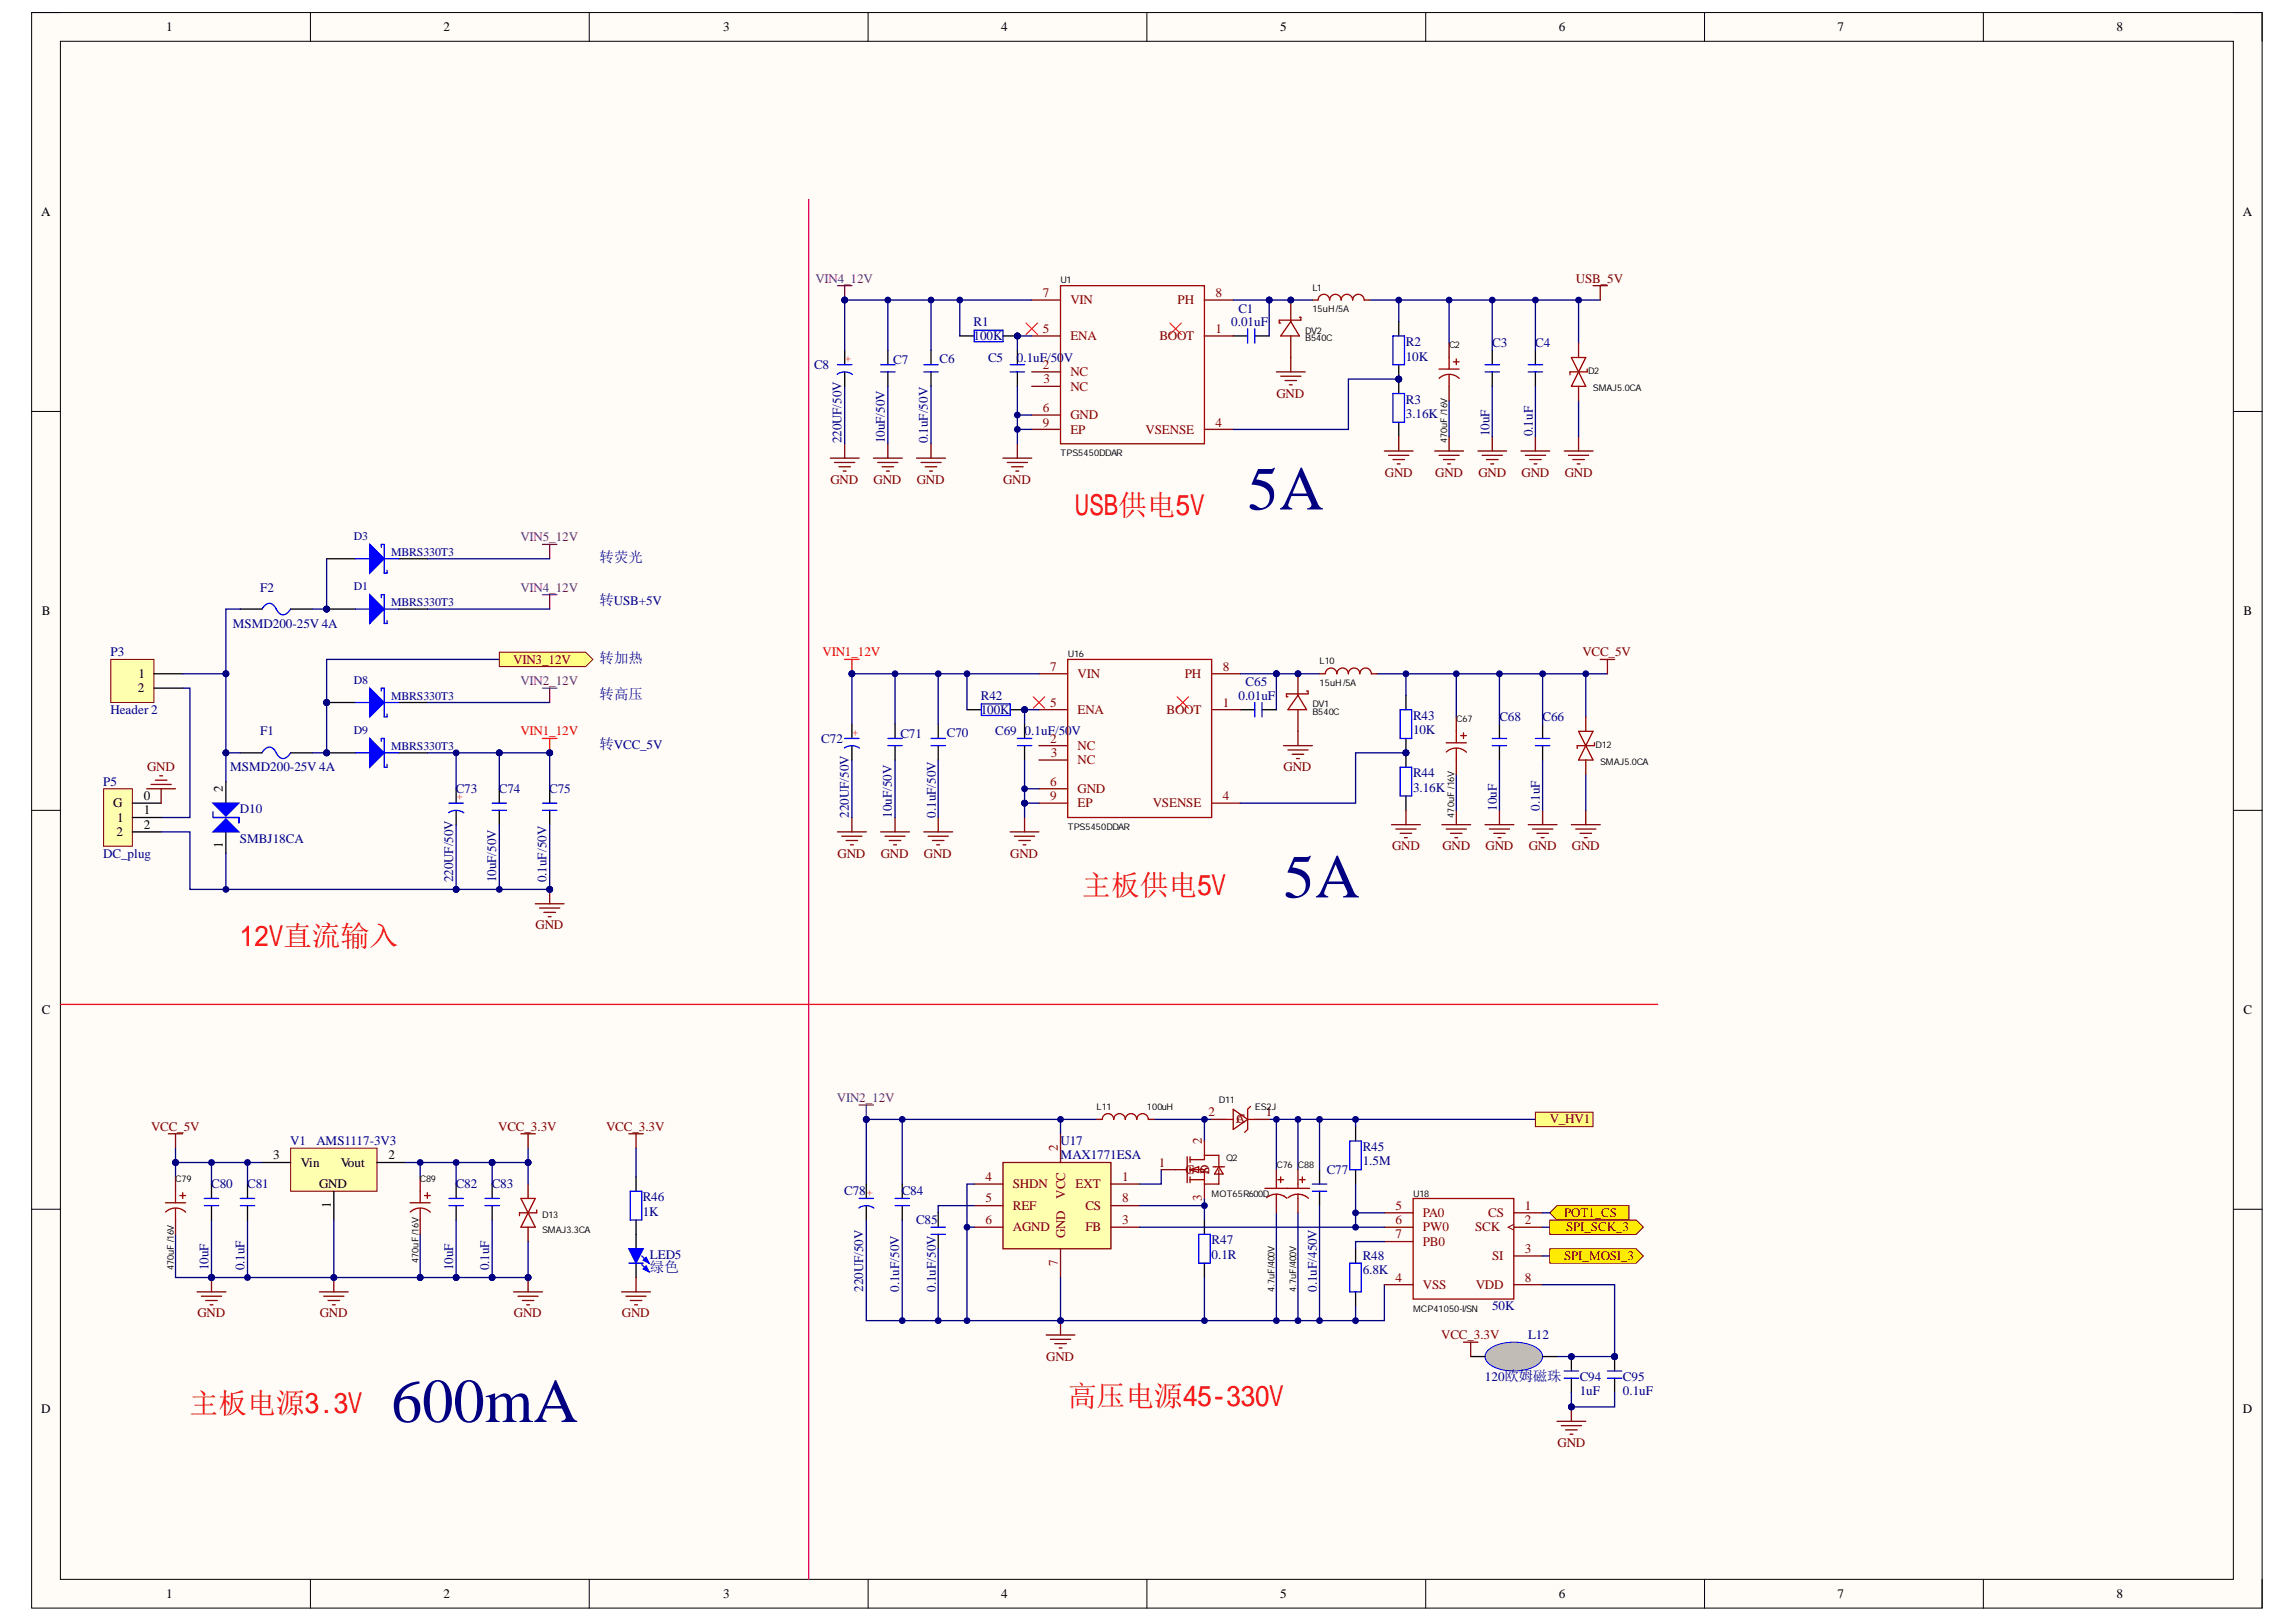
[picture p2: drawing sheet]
<svg xmlns="http://www.w3.org/2000/svg" width="297mm" height="210mm" viewBox="0 0 297 210" stroke-linecap="round" stroke-linejoin="round" font-family="sans-serif">
<defs><g id="words">
<g font-size="8" fill="#000080">
<text x="161.4" y="65.9">5A</text>
<text x="166.1" y="116.1">5A</text>
<text x="50.6" y="184">600mA</text>
</g>
<g font-size="3.7" fill="#f00">
<text x="139.1" y="66.6">USB供电</text>
<text x="140" y="115.9">主板供电</text>
<text x="31" y="122.4">12V直流输入</text>
<text x="24.5" y="182.8">主板电源3.3</text>
<text x="138.1" y="181.9">高压电源45-330</text>
</g>
<g font-size="1.9" fill="#000080">
<text x="77.6" y="72.8">转荧光</text>
<text x="77.6" y="78.4">转USB+5V</text>
<text x="77.6" y="85.8">转加热</text>
<text x="77.6" y="90.4">转高压</text>
<text x="77.6" y="97">转VCC_5V</text>
<text x="84.1" y="164.7">绿色</text>
</g>
<g font-size="1.7">
<text x="21.5" y="4.1">1</text>
<text x="57.4" y="4.1">2</text>
<text x="93.6" y="4.1">3</text>
<text x="129.5" y="4.1">4</text>
<text x="165.6" y="4.1">5</text>
<text x="201.7" y="4.1">6</text>
<text x="237.7" y="4.1">7</text>
<text x="273.8" y="4.1">8</text>
<text x="5.3" y="28">A</text>
<text x="290.2" y="28">A</text>
<text x="5.4" y="79.6">B</text>
<text x="290.2" y="79.6">B</text>
<text x="17.8" y="89.6">2</text>
<text x="17.9" y="87.7">1</text>
<text x="14.6" y="104.5">G</text>
<text x="15.1" y="106.3">1</text>
<text x="18.6" y="103.5">0</text>
<text x="18.6" y="105.4">1</text>
<text x="18.6" y="107.3">2</text>
<text x="28.8" y="102.4" transform="rotate(-90 28.8 102.4)">2</text>
<text x="15.1" y="108.2">2</text>
<text x="28.8" y="109.8" transform="rotate(-90 28.8 109.8)">1</text>
<text x="5.4" y="131.2">C</text>
<text x="290.2" y="131.2">C</text>
<text x="35.4" y="150">3</text>
<text x="38.9" y="151">Vin</text>
<text x="41.3" y="153.8">GND</text>
<text x="44.1" y="151">Vout</text>
<text x="50.2" y="150">2</text>
<text x="42.8" y="156.3" transform="rotate(-90 42.8 156.3)">1</text>
<text x="5.3" y="182.8">D</text>
<text x="290.2" y="182.8">D</text>
<text x="21.5" y="206.8">1</text>
<text x="57.4" y="206.8">2</text>
<text x="93.6" y="206.8">3</text>
<text x="129.5" y="206.8">4</text>
<text x="165.6" y="206.8">5</text>
<text x="201.7" y="206.8">6</text>
<text x="237.7" y="206.8">7</text>
<text x="273.8" y="206.8">8</text>
</g>
<g font-size="1.7" fill="#800080">
<text x="105.5" y="36.6">VIN4_12V</text>
<text x="67.3" y="70.1">VIN5_12V</text>
<text x="67.3" y="76.6">VIN4_12V</text>
<text x="67.3" y="88.7">VIN2_12V</text>
<text x="108.3" y="142.6">VIN2_12V</text>
</g>
<g font-size="1.7" fill="#800">
<text x="134.9" y="38.5">7</text>
<text x="138.5" y="39.4">VIN</text>
<text x="152.4" y="39.4">PH</text>
<text x="157.3" y="38.5">8</text>
<text x="134.9" y="43.1">5</text>
<text x="134.9" y="47.8">2</text>
<text x="138.5" y="44">ENA</text>
<text x="150" y="44">BOOT</text>
<text x="157.3" y="43.1">1</text>
<text x="134.9" y="53.3">6</text>
<text x="135" y="49.6">3</text>
<text x="138.5" y="48.7">NC</text>
<text x="138.5" y="50.5">NC</text>
<text x="134.9" y="55.2">9</text>
<text x="138.5" y="54.3">GND</text>
<text x="138.5" y="56.1">EP</text>
<text x="148.2" y="56.1">VSENSE</text>
<text x="157.3" y="55.2">4</text>
<text x="135.9" y="86.8">7</text>
<text x="139.4" y="87.7">VIN</text>
<text x="153.3" y="87.7">PH</text>
<text x="158.2" y="86.8">8</text>
<text x="135.9" y="91.5">5</text>
<text x="139.4" y="92.4">ENA</text>
<text x="150.9" y="92.4">BOOT</text>
<text x="158.2" y="91.5">1</text>
<text x="135.9" y="96.1">2</text>
<text x="135.9" y="101.7">6</text>
<text x="135.9" y="98">3</text>
<text x="139.4" y="97">NC</text>
<text x="139.4" y="98.9">NC</text>
<text x="135.9" y="103.5">9</text>
<text x="139.4" y="102.6">GND</text>
<text x="139.4" y="104.5">EP</text>
<text x="149.1" y="104.5">VSENSE</text>
<text x="158.2" y="103.5">4</text>
<text x="155.5" y="148" transform="rotate(-90 155.5 148)">2</text>
<text x="156.3" y="144.5">2</text>
<text x="159.9" y="145.4">A</text>
<text x="160" y="145.4">C</text>
<text x="163.8" y="144.5">1</text>
<text x="149.9" y="151">1</text>
<text x="153.4" y="151.9">G</text>
<text x="155.5" y="155.4" transform="rotate(-90 155.5 155.4)">3</text>
<text x="156.4" y="152" transform="rotate(-90 156.4 152)">D</text>
<text x="156.4" y="151.9" transform="rotate(-90 156.4 151.9)">S</text>
<text x="180.5" y="158.4">6</text>
<text x="180.5" y="156.5">5</text>
<text x="180.5" y="160.3">7</text>
<text x="184.1" y="159.3">PW0</text>
<text x="184.1" y="157.5">PA0</text>
<text x="184.1" y="161.2">PB0</text>
<text x="190.8" y="159.3">SCK</text>
<text x="192.5" y="157.5">CS</text>
<text x="197.3" y="156.5">1</text>
<text x="197.3" y="158.4">2</text>
<text x="180.5" y="165.8">4</text>
<text x="184.1" y="166.8">VSS</text>
<text x="190.9" y="166.8">VDD</text>
<text x="193" y="163.1">SI</text>
<text x="197.3" y="162.1">3</text>
<text x="197.3" y="165.8">8</text>
</g>
<g font-size="1.7" fill="#000080">
<text x="160.2" y="40.5">C1</text>
<text x="105.3" y="47.8">C8</text>
<text x="115.6" y="47.2">C7</text>
<text x="121.6" y="47">C6</text>
<text x="126" y="42.2">R1</text>
<text x="126" y="44">100K</text>
<text x="127.8" y="46.8">C5</text>
<text x="131.5" y="46.8">0.1uF/50V</text>
<text x="159.3" y="42.2">0.01uF</text>
<text x="181.9" y="44.8">R2</text>
<text x="181.9" y="46.7">10K</text>
<text x="193" y="45">C3</text>
<text x="198.6" y="45">C4</text>
<text x="181.9" y="52.2">R3</text>
<text x="108.9" y="57.4" transform="rotate(-90 108.9 57.4)">220UF/50V</text>
<text x="114.5" y="57.4" transform="rotate(-90 114.5 57.4)">10uF/50V</text>
<text x="120" y="57.4" transform="rotate(-90 120 57.4)">0.1uF/50V</text>
<text x="181.9" y="54.1">3.16K</text>
<text x="192.7" y="56.5" transform="rotate(-90 192.7 56.5)">10uF</text>
<text x="198.3" y="56.5" transform="rotate(-90 198.3 56.5)">0.1uF</text>
<text x="33.7" y="76.6">F2</text>
<text x="30.1" y="81.2">MSMD200-25V 4A</text>
<text x="14.3" y="84.9">P3</text>
<text x="161.2" y="88.8">C65</text>
<text x="14.3" y="92.4">Header 2</text>
<text x="33.7" y="95.2">F1</text>
<text x="116.5" y="95.5">C71</text>
<text x="122.5" y="95.3">C70</text>
<text x="126.9" y="90.5">R42</text>
<text x="126.9" y="92.4">100K</text>
<text x="128.8" y="95.2">C69</text>
<text x="132.6" y="95.2">0.1uF/50V</text>
<text x="160.2" y="90.5">0.01uF</text>
<text x="182.8" y="93.1">R43</text>
<text x="182.8" y="95">10K</text>
<text x="194" y="93.3">C68</text>
<text x="199.6" y="93.3">C66</text>
<text x="13.4" y="101.7">P5</text>
<text x="29.8" y="99.8">MSMD200-25V 4A</text>
<text x="106.3" y="96.1">C72</text>
<text x="182.8" y="100.6">R44</text>
<text x="31" y="105.2">D10</text>
<text x="59" y="102.6">C73</text>
<text x="64.5" y="102.6">C74</text>
<text x="71.1" y="102.6">C75</text>
<text x="109.8" y="105.8" transform="rotate(-90 109.8 105.8)">220UF/50V</text>
<text x="115.4" y="105.8" transform="rotate(-90 115.4 105.8)">10uF/50V</text>
<text x="121.1" y="105.8" transform="rotate(-90 121.1 105.8)">0.1uF/50V</text>
<text x="182.8" y="102.4">3.16K</text>
<text x="193.6" y="104.9" transform="rotate(-90 193.6 104.9)">10uF</text>
<text x="199.2" y="104.9" transform="rotate(-90 199.2 104.9)">0.1uF</text>
<text x="13.4" y="111">DC_plug</text>
<text x="31" y="109.1">SMBJ18CA</text>
<text x="58.6" y="114.2" transform="rotate(-90 58.6 114.2)">220UF/50V</text>
<text x="64.2" y="114.2" transform="rotate(-90 64.2 114.2)">10uF/50V</text>
<text x="70.7" y="114.2" transform="rotate(-90 70.7 114.2)">0.1uF/50V</text>
<text x="37.6" y="148.2">V1</text>
<text x="40.9" y="148.2">AMS1117-3V3</text>
<text x="137.2" y="148.2">U17</text>
<text x="176.3" y="148.9">R45</text>
<text x="27.3" y="153.8">C80</text>
<text x="32" y="153.8">C81</text>
<text x="59" y="153.8">C82</text>
<text x="63.6" y="153.8">C83</text>
<text x="83.2" y="155.4">R46</text>
<text x="109.2" y="154.7">C78</text>
<text x="116.7" y="154.7">C84</text>
<text x="137.2" y="150">MAX1771ESA</text>
<text x="171.6" y="151.9">C77</text>
<text x="176.3" y="150.8">1.5M</text>
<text x="83.2" y="157.3">1K</text>
<text x="118.5" y="158.4">C85</text>
<text x="156.8" y="161">R47</text>
<text x="27" y="164.4" transform="rotate(-90 27 164.4)">10uF</text>
<text x="31.6" y="164.4" transform="rotate(-90 31.6 164.4)">0.1uF</text>
<text x="58.6" y="164.4" transform="rotate(-90 58.6 164.4)">10uF</text>
<text x="63.3" y="164.4" transform="rotate(-90 63.3 164.4)">0.1uF</text>
<text x="84.1" y="162.9">LED5</text>
<text x="111.7" y="167.2" transform="rotate(-90 111.7 167.2)">220UF/50V</text>
<text x="116.3" y="167.2" transform="rotate(-90 116.3 167.2)">0.1uF/50V</text>
<text x="121.1" y="167.2" transform="rotate(-90 121.1 167.2)">0.1uF/50V</text>
<text x="156.8" y="162.9">0.1R</text>
<text x="170.4" y="167.2" transform="rotate(-90 170.4 167.2)">0.1uF/450V</text>
<text x="176.3" y="163.1">R48</text>
<text x="176.3" y="164.9">6.8K</text>
<text x="193" y="169.6">50K</text>
<text x="197.7" y="173.3">L12</text>
<text x="192.1" y="178.8">120欧姆磁珠</text>
<text x="204.4" y="178.7">C94</text>
<text x="210" y="178.7">C95</text>
<text x="204.4" y="180.5">1uF</text>
<text x="210" y="180.5">0.1uF</text>
</g>
<g font-size="1.7" fill="#800000">
<text x="203.9" y="36.6">USB_5V</text>
<text x="165.1" y="51.5">GND</text>
<text x="107.4" y="62.6">GND</text>
<text x="113" y="62.6">GND</text>
<text x="118.6" y="62.6">GND</text>
<text x="129.8" y="62.6">GND</text>
<text x="179.2" y="61.7">GND</text>
<text x="185.7" y="61.7">GND</text>
<text x="191.3" y="61.7">GND</text>
<text x="196.9" y="61.7">GND</text>
<text x="202.4" y="61.7">GND</text>
<text x="66.4" y="85.9">VIN3_12V</text>
<text x="204.7" y="84.9">VCC_5V</text>
<text x="19" y="99.8">GND</text>
<text x="166.1" y="99.8">GND</text>
<text x="108.4" y="111">GND</text>
<text x="113.9" y="111">GND</text>
<text x="119.5" y="111">GND</text>
<text x="130.7" y="111">GND</text>
<text x="180.1" y="110.1">GND</text>
<text x="186.6" y="110.1">GND</text>
<text x="192.2" y="110.1">GND</text>
<text x="197.8" y="110.1">GND</text>
<text x="203.4" y="110.1">GND</text>
<text x="69.3" y="120.3">GND</text>
<text x="19.5" y="146.3">VCC_5V</text>
<text x="64.5" y="146.3">VCC_3.3V</text>
<text x="78.4" y="146.3">VCC_3.3V</text>
<text x="136.9" y="148.9" transform="rotate(-90 136.9 148.9)">2</text>
<text x="200.5" y="145.4">V_HV1</text>
<text x="127.5" y="152.8">4</text>
<text x="127.5" y="155.6">5</text>
<text x="131" y="153.8">SHDN</text>
<text x="137.8" y="155.1" transform="rotate(-90 137.8 155.1)">VCC</text>
<text x="139.2" y="153.8">EXT</text>
<text x="145.2" y="155.6">8</text>
<text x="145.2" y="152.8">1</text>
<text x="127.5" y="158.4">6</text>
<text x="131" y="156.5">REF</text>
<text x="131" y="159.3">AGND</text>
<text x="137.8" y="160.3" transform="rotate(-90 137.8 160.3)">GND</text>
<text x="140.4" y="156.5">CS</text>
<text x="140.4" y="159.3">FB</text>
<text x="145.2" y="158.4">3</text>
<text x="202.4" y="157.5">POT1_CS</text>
<text x="202.6" y="159.3">SPI_SCK_3</text>
<text x="136.9" y="163.8" transform="rotate(-90 136.9 163.8)">7</text>
<text x="202.4" y="163.1">SPI_MOSI_3</text>
<text x="25.5" y="170.5">GND</text>
<text x="41.4" y="170.5">GND</text>
<text x="66.5" y="170.5">GND</text>
<text x="80.4" y="170.5">GND</text>
<text x="186.4" y="173.3">VCC_3.3V</text>
<text x="135.4" y="176.1">GND</text>
<text x="201.5" y="187.2">GND</text>
</g>
<g font-size="1.7" fill="#f00">
<text x="106.4" y="84.9">VIN1_12V</text>
<text x="67.3" y="95.2">VIN1_12V</text>
</g>
<g font-size="1.5" fill="#000080">
<text x="45.8" y="69.9">D3</text>
<text x="50.6" y="71.9">MBRS330T3</text>
<text x="45.8" y="76.4">D1</text>
<text x="50.6" y="78.4">MBRS330T3</text>
<text x="45.8" y="88.5">D8</text>
<text x="45.8" y="95">D9</text>
<text x="50.6" y="90.5">MBRS330T3</text>
<text x="50.6" y="97">MBRS330T3</text>
</g>
<g font-size="1.4" fill="#f00">
<text x="109.4" y="46.1" transform="rotate(90 109.4 46.1)">+</text>
<text x="110.3" y="94.4" transform="rotate(90 110.3 94.4)">+</text>
<text x="59.1" y="102.8" transform="rotate(90 59.1 102.8)">+</text>
<text x="112.2" y="154" transform="rotate(90 112.2 154)">+</text>
</g>
<g font-size="1.2">
<text x="137.2" y="36.7">U1</text>
<text x="169.8" y="37.6">L1</text>
<text x="169.8" y="40.4">15uH/5A</text>
<text x="168.9" y="43.2">DV2</text>
<text x="168.9" y="44.1">B540C</text>
<text x="187.5" y="45.1">C2</text>
<text x="205.5" y="48.4">D2</text>
<text x="206.1" y="50.6">SMAJ5.0CA</text>
<text x="137.2" y="59">TPS5450DDAR</text>
<text x="187.2" y="57.4" transform="rotate(-90 187.2 57.4)">470uF /16V</text>
<text x="138.1" y="85">U16</text>
<text x="170.7" y="86">L10</text>
<text x="170.7" y="88.8">15uH/5A</text>
<text x="169.8" y="91.5">DV1</text>
<text x="169.8" y="92.5">B540C</text>
<text x="188.4" y="93.4">C67</text>
<text x="206.4" y="96.8">D12</text>
<text x="207" y="99">SMAJ5.0CA</text>
<text x="138.1" y="107.3">TPS5450DDAR</text>
<text x="188.1" y="105.8" transform="rotate(-90 188.1 105.8)">470uF /16V</text>
<text x="141.9" y="143.7">L11</text>
<text x="148.4" y="143.7">100uH</text>
<text x="157.7" y="142.8">D11</text>
<text x="162.3" y="143.7">ES2J</text>
<text x="22.7" y="153">C79</text>
<text x="54.3" y="153">C89</text>
<text x="156.8" y="154.9">MOT65R600D</text>
<text x="158.6" y="150.2">Q2</text>
<text x="165.1" y="151.1">C76 C88</text>
<text x="182.8" y="154.9">U18</text>
<text x="70.1" y="157.6">D13</text>
<text x="70.1" y="159.5">SMAJ3.3CA</text>
<text x="22.5" y="164.4" transform="rotate(-90 22.5 164.4)">470uF /16V</text>
<text x="54.1" y="163.5" transform="rotate(-90 54.1 163.5)">470uF /16V</text>
<text x="164.9" y="167.2" transform="rotate(-90 164.9 167.2)">4.7uF/400V</text>
<text x="167.7" y="167.2" transform="rotate(-90 167.7 167.2)">4.7uF/400V</text>
<text x="182.8" y="169.7">MCP41050-I/SN</text>
</g>
</g></defs>
<path d="M4.1 1.6h288.6v206.5h-288.6z" fill-rule="evenodd" fill="#fffcf8"/>
<path d="M4.1 1.6h288.6v206.5h-288.6z" fill="none" stroke="#000" stroke-width=".13"/>
<path d="M7.8 5.3h281.1v199.1h-281.1z" fill-rule="evenodd" fill="#fffcf8"/>
<g fill="none" stroke="#000" stroke-width=".13">
<path d="M4.1 1.6h3.7M7.8 5.3h281.1v199.1h-281.1zM40.2 1.6v3.7M76.2 1.6v3.7M112.3 1.6v3.7M148.4 1.6v3.7M184.4 1.6v3.7M220.5 1.6v3.7M256.6 1.6v3.7M288.9 1.6h3.8v3.7M4.1 53.2h3.7M288.9 53.2h3.8"/>
<path d="M4.1 104.9h3.7M288.9 104.9h3.8M4.1 156.5h3.7M288.9 156.5h3.8M40.2 204.4v3.7M76.2 204.4v3.7M112.3 204.4v3.7M148.4 204.4v3.7M184.4 204.4v3.7M220.5 204.4v3.7M256.6 204.4v3.7M292.7 204.4v3.7"/>
</g>
<path d="M69.3 117h3.7M69.8 117.5h2.6M70.4 118.1h1.5M70.9 118.6h.4M71.1 115.1v1.9" fill="none" stroke="#800000" stroke-width=".17"/>
<circle cx="71.1" cy="115.1" r=".37" fill="#000080"/>
<circle cx="71.1" cy="115.1" r=".37" fill="none" stroke="#000080" stroke-width=".13"/>
<path d="M37.6 148.6h11.2v5.6h-11.2z" fill-rule="evenodd" fill="#ffffb0"/>
<path d="M37.6 148.6h11.2v5.6h-11.2z" fill="none" stroke="#800000" stroke-width=".13"/>
<path d="M33.9 150.4h3.7M43.2 154.2v3.7M48.8 150.4h3.7M59 153.2v1.9M59 156v1.9M63.7 153.2v1.9M63.7 156v1.9M82.3 159.7v1.9M82.3 163.5v1.8" fill="none" stroke="#000" stroke-width=".17"/>
<path d="M21.8 146.7h1.8M22.7 146.7v1.9M67.4 146.7h1.9M68.3 146.7v1.9" fill="none" stroke="#800000" stroke-width=".17"/>
<path d="M58.1 156h1.8M58.1 155.1h1.8M62.7 156h1.9M62.7 155.1h1.9" fill="none" stroke="#00f" stroke-width=".17"/>
<path d="M7.8 130h96.8" fill="none" stroke="#ee0e22" stroke-width=".17"/>
<path d="M81.4 161.6h1.8l-.9 1.9z" fill="#00f"/>
<path d="M81.4 161.6h1.8l-.9 1.9zM83 162.5l1 1M83 163.6l1 1" fill="none" stroke="#00f" stroke-width=".17"/>
<path d="M83.2 163.1l.4-.4 .4 .8z" fill="#00f"/>
<path d="M83.2 163.1l.4-.4 .4 .8z" fill="none" stroke="#00f" stroke-width=".17"/>
<path d="M83.6 163.8l.4 .8-.8-.4z" fill="#00f"/>
<path d="M81.5 154.2h1.5v3.7h-1.5zM81.4 163.5h1.8M83.6 163.8l.4 .8-.8-.4z" fill="none" stroke="#00f" stroke-width=".17"/>
<path d="M82.3 152.3v1.9M82.3 157.9v1.8" fill="none" stroke="#000" stroke-width=".17"/>
<path d="M25.5 167.2h3.7M26.1 167.7h2.6M26.6 168.3h1.5M27.2 168.9h.4M27.4 165.3v1.9" fill="none" stroke="#800000" stroke-width=".17"/>
<circle cx="27.4" cy="165.3" r=".37" fill="#000080"/>
<circle cx="27.4" cy="165.3" r=".37" fill="none" stroke="#000080" stroke-width=".13"/>
<path d="M41.3 167.2h3.7M41.9 167.7h2.6M42.4 168.3h1.5M43 168.9h.4M43.2 165.3v1.9" fill="none" stroke="#800000" stroke-width=".17"/>
<circle cx="43.2" cy="165.3" r=".37" fill="#000080"/>
<circle cx="43.2" cy="165.3" r=".37" fill="none" stroke="#000080" stroke-width=".13"/>
<path d="M66.5 167.2h3.7M67 167.7h2.6M67.6 168.3h1.5M68.1 168.9h.4M68.3 165.3v1.9" fill="none" stroke="#800000" stroke-width=".17"/>
<circle cx="68.3" cy="165.3" r=".37" fill="#000080"/>
<circle cx="68.3" cy="165.3" r=".37" fill="none" stroke="#000080" stroke-width=".13"/>
<path d="M64.6 102.1v1.8M64.6 104.9v1.8M71.1 102.1v1.8M71.1 104.9v1.8" fill="none" stroke="#000" stroke-width=".17"/>
<path d="M63.7 104.9h1.8M63.7 103.9h1.8M70.2 104.9h1.8M70.2 103.9h1.8" fill="none" stroke="#00f" stroke-width=".17"/>
<path d="M70.2 95.6h1.8M71.1 95.6v1.8" fill="none" stroke="#f00" stroke-width=".17"/>
<circle cx="71.1" cy="97.4" r=".37" fill="#000080"/>
<circle cx="71.1" cy="97.4" r=".37" fill="none" stroke="#000080" stroke-width=".13"/>
<path d="M33.9 97.4l.2-.3a.94 .94 0 0 1 .9-.3 .94 .94 0 0 1 .8 .7 .91 .91 0 0 0 .8 .6 .91 .91 0 0 0 .9-.5l.1-.2M58 105.2l.1-.1a1.68 1.68 0 0 1 1.9 .1M58.1 103.9h1.8" fill="none" stroke="#00f" stroke-width=".17"/>
<path d="M31.1 97.4h2.8M37.6 97.4h2.8M59 102.1v1.8M59 104.9v1.8" fill="none" stroke="#000" stroke-width=".17"/>
<path d="M104.6 25.8v178.6" fill="none" stroke="#c5008e" stroke-width=".17"/>
<path d="M43.2 157.9v7.4" fill="none" stroke="#000080" stroke-width=".17"/>
<circle cx="43.2" cy="165.3" r=".37" fill="#000080"/>
<circle cx="43.2" cy="165.3" r=".37" fill="none" stroke="#000080" stroke-width=".13"/>
<path d="M23.6 89.1h1v16.7h-3.8M64.6 106.7v8.4" fill="none" stroke="#000080" stroke-width=".17"/>
<circle cx="64.6" cy="115.1" r=".37" fill="#000080"/>
<circle cx="64.6" cy="115.1" r=".37" fill="none" stroke="#000080" stroke-width=".13"/>
<path d="M64.6 97.4v4.7" fill="none" stroke="#000080" stroke-width=".17"/>
<circle cx="64.6" cy="97.4" r=".37" fill="#000080"/>
<circle cx="64.6" cy="97.4" r=".37" fill="none" stroke="#000080" stroke-width=".13"/>
<path d="M59 97.4v4.7" fill="none" stroke="#000080" stroke-width=".17"/>
<circle cx="59" cy="97.4" r=".37" fill="#000080"/>
<circle cx="59" cy="97.4" r=".37" fill="none" stroke="#000080" stroke-width=".13"/>
<path d="M108.3 107.7h3.8M108.9 108.2h2.6M109.5 108.8h1.5M110 109.3h.4M110.2 105.8v1.9" fill="none" stroke="#800000" stroke-width=".17"/>
<circle cx="132.6" cy="91.8" r=".37" fill="#000080"/>
<circle cx="132.6" cy="91.8" r=".37" fill="none" stroke="#000080" stroke-width=".13"/>
<path d="M125.1 91.8h1.9M130.7 91.8h1.8" fill="none" stroke="#000" stroke-width=".17"/>
<circle cx="132.6" cy="91.8" r=".37" fill="#000080"/>
<circle cx="132.6" cy="91.8" r=".37" fill="none" stroke="#000080" stroke-width=".13"/>
<path d="M127 91.1h3.7v1.5h-3.7zM193.1 96.5h1.8M193.1 95.6h1.8" fill="none" stroke="#00f" stroke-width=".17"/>
<path d="M194 93.7v1.9M194 96.5v1.9" fill="none" stroke="#000" stroke-width=".17"/>
<circle cx="181.9" cy="97.4" r=".37" fill="#000080"/>
<circle cx="181.9" cy="97.4" r=".37" fill="none" stroke="#000080" stroke-width=".13"/>
<path d="M181.9 95.6v1.8" fill="none" stroke="#000" stroke-width=".17"/>
<circle cx="181.9" cy="97.4" r=".37" fill="#000080"/>
<circle cx="181.9" cy="97.4" r=".37" fill="none" stroke="#000080" stroke-width=".13"/>
<path d="M181.9 90v1.8" fill="none" stroke="#000" stroke-width=".17"/>
<path d="M181.1 91.8h1.5v3.8h-1.5z" fill="none" stroke="#00f" stroke-width=".17"/>
<circle cx="181.9" cy="97.4" r=".37" fill="#000080"/>
<circle cx="181.9" cy="97.4" r=".37" fill="none" stroke="#000080" stroke-width=".13"/>
<path d="M181.9 97.4v1.9M181.9 103v1.9" fill="none" stroke="#000" stroke-width=".17"/>
<circle cx="181.9" cy="97.4" r=".37" fill="#000080"/>
<circle cx="181.9" cy="97.4" r=".37" fill="none" stroke="#000080" stroke-width=".13"/>
<path d="M114.9 96.5h1.8M114.9 95.6h1.8M120.4 96.5h1.9M120.4 95.6h1.9M162.3 90.9v1.9M163.3 90.9v1.9M181.1 99.3h1.5v3.7h-1.5zM198.6 95.6h1.9M198.6 96.5h1.9" fill="none" stroke="#00f" stroke-width=".17"/>
<path d="M115.8 93.7v1.9M115.8 96.5v1.9M121.4 93.7v1.9M121.4 96.5v1.9M160.5 91.8h1.8M163.3 91.8h1.8M199.6 93.7v1.9M199.6 96.5v1.9" fill="none" stroke="#000" stroke-width=".17"/>
<g fill="none" stroke="#800000" stroke-width=".17">
<path d="M166.1 96.5h3.7M166.6 97.1h2.6M167.2 97.6h1.5M167.7 98.2h.4M167.9 94.6v1.9M113.9 107.7h3.8M114.5 108.2h2.6M115 108.8h1.5M115.6 109.3h.4M115.8 105.8v1.9M119.5 107.7h3.7M120.1 108.2h2.6"/>
<path d="M120.6 108.8h1.5M121.2 109.3h.4M121.4 105.8v1.9M130.7 107.7h3.7M131.2 108.2h2.7M131.8 108.8h1.5M132.4 109.3h.3M132.5 105.8v1.9M180 106.7h3.8M180.6 107.3h2.6M181.1 107.8h1.5M181.7 108.4h.4"/>
<path d="M181.9 104.9v1.8M186.5 106.7h3.8M187.1 107.3h2.6M187.7 107.8h1.4M188.2 108.4h.4M188.4 104.9v1.8M192.1 106.7h3.7M192.7 107.3h2.6M193.2 107.8h1.5M193.8 108.4h.4M194 104.9v1.8M197.7 106.7h3.7"/>
<path d="M198.3 107.3h2.6M198.8 107.8h1.5M199.4 108.4h.4M199.6 104.9v1.8"/>
</g>
<path d="M133.7 90.2l1.5 1.5M135.2 90.2l-1.5 1.5M152.3 90.2l1.5 1.5M153.8 90.2l-1.5 1.5" fill="none" stroke="#f00" stroke-width=".13"/>
<path d="M115.8 98.4v7.4M181.9 87.2v2.8M194 98.4v6.5M199.6 98.4v6.5M188.4 100.2v4.7" fill="none" stroke="#000080" stroke-width=".17"/>
<circle cx="181.9" cy="87.2" r=".37" fill="#000080"/>
<circle cx="181.9" cy="87.2" r=".37" fill="none" stroke="#000080" stroke-width=".13"/>
<path d="M125.1 87.2v4.6" fill="none" stroke="#000080" stroke-width=".17"/>
<circle cx="125.1" cy="87.2" r=".37" fill="#000080"/>
<circle cx="125.1" cy="87.2" r=".37" fill="none" stroke="#000080" stroke-width=".13"/>
<path d="M178.2 87.2h29.8M188.4 87.2v5.6" fill="none" stroke="#000080" stroke-width=".17"/>
<path d="M207 85.3h1.9M208 85.3v1.9" fill="none" stroke="#800000" stroke-width=".17"/>
<circle cx="188.4" cy="87.2" r=".37" fill="#000080"/>
<circle cx="188.4" cy="87.2" r=".37" fill="none" stroke="#000080" stroke-width=".13"/>
<path d="M194 87.2v6.5" fill="none" stroke="#000080" stroke-width=".17"/>
<circle cx="194" cy="87.2" r=".37" fill="#000080"/>
<circle cx="194" cy="87.2" r=".37" fill="none" stroke="#000080" stroke-width=".13"/>
<path d="M199.6 87.2v6.5" fill="none" stroke="#000080" stroke-width=".17"/>
<circle cx="199.6" cy="87.2" r=".37" fill="#000080"/>
<circle cx="199.6" cy="87.2" r=".37" fill="none" stroke="#000080" stroke-width=".13"/>
<path d="M104.6 130h109.9" fill="none" stroke="#ee0e22" stroke-width=".17"/>
<path d="M129.8 150.4h13.9v11.2h-13.9z" fill-rule="evenodd" fill="#ffffb0"/>
<path d="M126 153.2h3.8M126 156h3.8M126 158.8h3.8M129.8 150.4h13.9v11.2h-13.9zM137.2 146.7v3.7M143.7 153.2h3.7M143.7 156h3.7M143.7 158.8h3.7M137.2 161.6v3.7" fill="none" stroke="#800000" stroke-width=".17"/>
<path d="M121.4 156.9v1.9M121.4 159.7v1.9" fill="none" stroke="#000" stroke-width=".17"/>
<path d="M120.4 159.7h1.9M120.4 158.8h1.9" fill="none" stroke="#00f" stroke-width=".17"/>
<path d="M125.1 158.8h.9" fill="none" stroke="#000080" stroke-width=".17"/>
<circle cx="125.1" cy="158.8" r=".37" fill="#000080"/>
<circle cx="125.1" cy="158.8" r=".37" fill="none" stroke="#000080" stroke-width=".13"/>
<path d="M116.7 144.9v8.3M126 156h-4.6v.9" fill="none" stroke="#000080" stroke-width=".17"/>
<circle cx="116.7" cy="144.9" r=".37" fill="#000080"/>
<circle cx="116.7" cy="144.9" r=".37" fill="none" stroke="#000080" stroke-width=".13"/>
<path d="M126 153.2h-.9v17.7" fill="none" stroke="#000080" stroke-width=".17"/>
<circle cx="125.1" cy="170.9" r=".37" fill="#000080"/>
<circle cx="125.1" cy="170.9" r=".37" fill="none" stroke="#000080" stroke-width=".13"/>
<path d="M155.8 157.9v1.8M155.8 163.5v1.8" fill="none" stroke="#000" stroke-width=".17"/>
<path d="M155.1 159.7h1.5v3.8h-1.5z" fill="none" stroke="#00f" stroke-width=".17"/>
<path d="M149.3 144.9h7.4M150.2 151.4v1.8h-2.8M155.8 144.9v2.8M155.8 155.1v2.8" fill="none" stroke="#000080" stroke-width=".17"/>
<circle cx="155.8" cy="144.9" r=".37" fill="#000080"/>
<circle cx="155.8" cy="144.9" r=".37" fill="none" stroke="#000080" stroke-width=".13"/>
<path d="M170.7 151.4v1.8M170.7 154.2v1.8" fill="none" stroke="#000" stroke-width=".17"/>
<path d="M169.8 154.2h1.8M169.8 153.2h1.8" fill="none" stroke="#00f" stroke-width=".17"/>
<path d="M165.1 144.9v6.5" fill="none" stroke="#000080" stroke-width=".17"/>
<circle cx="165.1" cy="144.9" r=".37" fill="#000080"/>
<circle cx="165.1" cy="144.9" r=".37" fill="none" stroke="#000080" stroke-width=".13"/>
<path d="M170.7 144.9v6.5" fill="none" stroke="#000080" stroke-width=".17"/>
<circle cx="170.7" cy="144.9" r=".37" fill="#000080"/>
<circle cx="170.7" cy="144.9" r=".37" fill="none" stroke="#000080" stroke-width=".13"/>
<path d="M175.4 145.8v1.9M175.4 151.4v1.8M175.4 161.6v1.9M175.4 167.2v1.8" fill="none" stroke="#000" stroke-width=".17"/>
<path d="M174.6 147.7h1.5v3.7h-1.5zM174.6 163.5h1.5v3.7h-1.5z" fill="none" stroke="#00f" stroke-width=".17"/>
<path d="M137.2 165.3v5.6" fill="none" stroke="#000080" stroke-width=".17"/>
<circle cx="137.2" cy="170.9" r=".37" fill="#000080"/>
<circle cx="137.2" cy="170.9" r=".37" fill="none" stroke="#000080" stroke-width=".13"/>
<path d="M147.4 156h8.4" fill="none" stroke="#000080" stroke-width=".17"/>
<circle cx="155.8" cy="156" r=".37" fill="#000080"/>
<circle cx="155.8" cy="156" r=".37" fill="none" stroke="#000080" stroke-width=".13"/>
<path d="M200.5 157l.9-1h9.3v1.9h-9.3z" fill-rule="evenodd" fill="#fe0"/>
<path d="M200.5 157l.9-1h9.3v1.9h-9.3z" fill="none" stroke="#800000" stroke-width=".13"/>
<path d="M164.2 144.9h34.4" fill="none" stroke="#000080" stroke-width=".17"/>
<path d="M198.6 143.9h7.5v1.9h-7.5z" fill-rule="evenodd" fill="#ffff80"/>
<path d="M198.6 143.9h7.5v1.9h-7.5z" fill="none" stroke="#800000" stroke-width=".13"/>
<path d="M135.3 172.8h3.8M135.9 173.3h2.6M136.5 173.9h1.5M137 174.4h.4M137.2 170.9v1.9" fill="none" stroke="#800000" stroke-width=".17"/>
<circle cx="137.2" cy="170.9" r=".37" fill="#000080"/>
<circle cx="137.2" cy="170.9" r=".37" fill="none" stroke="#000080" stroke-width=".13"/>
<path d="M175.4 144.9v.9" fill="none" stroke="#000080" stroke-width=".17"/>
<circle cx="175.4" cy="144.9" r=".38" fill="#000080"/>
<circle cx="175.4" cy="144.9" r=".38" fill="none" stroke="#000080" stroke-width=".13"/>
<path d="M63.7 157.9v7.4" fill="none" stroke="#000080" stroke-width=".17"/>
<circle cx="63.7" cy="165.3" r=".37" fill="#000080"/>
<circle cx="63.7" cy="165.3" r=".37" fill="none" stroke="#000080" stroke-width=".13"/>
<circle cx="42.3" cy="97.4" r=".37" fill="#000080"/>
<circle cx="42.3" cy="97.4" r=".37" fill="none" stroke="#000080" stroke-width=".13"/>
<path d="M42.3 97.4h3.7" fill="none" stroke="#000" stroke-width=".17"/>
<circle cx="42.3" cy="97.4" r=".37" fill="#000080"/>
<circle cx="42.3" cy="97.4" r=".37" fill="none" stroke="#000080" stroke-width=".13"/>
<path d="M51.6 97.4h3.7" fill="none" stroke="#000" stroke-width=".17"/>
<path d="M46 97.4h1.8M49.3 95.9v-.3h.4v3.7h.4v-.4M49.7 97.4h1.9" fill="none" stroke="#00f" stroke-width=".17"/>
<path d="M47.8 95.6l1.9 1.8-1.9 1.9z" fill="#00f"/>
<path d="M47.8 95.6l1.9 1.8-1.9 1.9z" fill="none" stroke="#00f" stroke-width=".17"/>
<path d="M20.8 107.7h3.8v7.4h34.4" fill="none" stroke="#000080" stroke-width=".17"/>
<circle cx="59" cy="115.1" r=".37" fill="#000080"/>
<circle cx="59" cy="115.1" r=".37" fill="none" stroke="#000080" stroke-width=".13"/>
<path d="M59 106.7v8.4" fill="none" stroke="#000080" stroke-width=".17"/>
<circle cx="59" cy="115.1" r=".37" fill="#000080"/>
<circle cx="59" cy="115.1" r=".37" fill="none" stroke="#000080" stroke-width=".13"/>
<path d="M71.1 106.7v8.4" fill="none" stroke="#000080" stroke-width=".17"/>
<circle cx="71.1" cy="115.1" r=".37" fill="#000080"/>
<circle cx="71.1" cy="115.1" r=".37" fill="none" stroke="#000080" stroke-width=".13"/>
<path d="M59 115.1h12.1" fill="none" stroke="#000080" stroke-width=".17"/>
<circle cx="71.1" cy="115.1" r=".37" fill="#000080"/>
<circle cx="71.1" cy="115.1" r=".37" fill="none" stroke="#000080" stroke-width=".13"/>
<circle cx="59" cy="115.1" r=".37" fill="#000080"/>
<circle cx="59" cy="115.1" r=".37" fill="none" stroke="#000080" stroke-width=".13"/>
<circle cx="42.3" cy="90.9" r=".37" fill="#000080"/>
<circle cx="42.3" cy="90.9" r=".37" fill="none" stroke="#000080" stroke-width=".13"/>
<path d="M42.3 90.9h3.7" fill="none" stroke="#000" stroke-width=".17"/>
<circle cx="42.3" cy="90.9" r=".37" fill="#000080"/>
<circle cx="42.3" cy="90.9" r=".37" fill="none" stroke="#000080" stroke-width=".13"/>
<path d="M51.6 90.9h3.7" fill="none" stroke="#000" stroke-width=".17"/>
<path d="M46 90.9h1.8M49.3 89.4v-.3h.4v3.7h.4v-.4M49.7 90.9h1.9" fill="none" stroke="#00f" stroke-width=".17"/>
<path d="M47.8 89.1l1.9 1.8-1.9 1.9z" fill="#00f"/>
<path d="M47.8 89.1l1.9 1.8-1.9 1.9z" fill="none" stroke="#00f" stroke-width=".17"/>
<path d="M55.3 90.9h15.8" fill="none" stroke="#000080" stroke-width=".17"/>
<path d="M109.3 85.3h1.8M110.2 85.3v1.9" fill="none" stroke="#f00" stroke-width=".17"/>
<circle cx="110.2" cy="87.2" r=".37" fill="#000080"/>
<circle cx="110.2" cy="87.2" r=".37" fill="none" stroke="#000080" stroke-width=".13"/>
<path d="M70.2 89.1h1.8M71.1 89.1v1.8" fill="none" stroke="#800080" stroke-width=".17"/>
<path d="M42.3 90.9v6.5" fill="none" stroke="#000080" stroke-width=".17"/>
<circle cx="42.3" cy="90.9" r=".37" fill="#000080"/>
<circle cx="42.3" cy="90.9" r=".37" fill="none" stroke="#000080" stroke-width=".13"/>
<circle cx="42.3" cy="97.4" r=".37" fill="#000080"/>
<circle cx="42.3" cy="97.4" r=".37" fill="none" stroke="#000080" stroke-width=".13"/>
<path d="M40.4 97.4h1.9" fill="none" stroke="#000080" stroke-width=".17"/>
<circle cx="42.3" cy="97.4" r=".37" fill="#000080"/>
<circle cx="42.3" cy="97.4" r=".37" fill="none" stroke="#000080" stroke-width=".13"/>
<path d="M111.1 143h1.9M112.1 143v1.9" fill="none" stroke="#800080" stroke-width=".17"/>
<circle cx="112.1" cy="144.9" r=".37" fill="#000080"/>
<circle cx="112.1" cy="144.9" r=".37" fill="none" stroke="#000080" stroke-width=".13"/>
<path d="M64.6 85.3h-22.3v5.6" fill="none" stroke="#000080" stroke-width=".17"/>
<circle cx="42.3" cy="90.9" r=".37" fill="#000080"/>
<circle cx="42.3" cy="90.9" r=".37" fill="none" stroke="#000080" stroke-width=".13"/>
<path d="M64.6 84.4h11.2l.9 .9-.9 1h-11.2z" fill-rule="evenodd" fill="#ffff80"/>
<path d="M64.6 84.4h11.2l.9 .9-.9 1h-11.2z" fill="none" stroke="#800000" stroke-width=".13"/>
<path d="M55.3 97.4h9.3" fill="none" stroke="#000080" stroke-width=".17"/>
<circle cx="64.6" cy="97.4" r=".37" fill="#000080"/>
<circle cx="64.6" cy="97.4" r=".37" fill="none" stroke="#000080" stroke-width=".13"/>
<path d="M29.2 101.1v2.8M29.2 107.7v2.7" fill="none" stroke="#000" stroke-width=".17"/>
<path d="M27.6 105.8h3.3v.7v-.7z" fill-rule="evenodd" fill="#00f"/>
<path d="M27.6 105.8h3.3v.7v-.7z" fill="none" stroke="#00f" stroke-width=".17"/>
<path d="M29.2 106l1.7 1.7h-3.3z" fill="#00f"/>
<path d="M29.2 106l1.7 1.7h-3.3z" fill="none" stroke="#00f" stroke-width=".17"/>
<path d="M27.6 103.9h3.3l-1.7 1.7z" fill="#00f"/>
<path d="M27.6 103.9h3.3l-1.7 1.7zM27.6 105v.8z" fill="none" stroke="#00f" stroke-width=".17"/>
<path d="M29.2 110.4v4.7" fill="none" stroke="#000080" stroke-width=".17"/>
<circle cx="29.2" cy="115.1" r=".37" fill="#000080"/>
<circle cx="29.2" cy="115.1" r=".37" fill="none" stroke="#000080" stroke-width=".13"/>
<path d="M134.4 87.2h3.7M134.4 91.8h3.7M134.4 96.5h3.7M134.4 98.4h3.7M156.7 87.2h3.8M156.7 91.8h3.8M134.4 102.1h3.7M134.4 103.9h3.7M156.7 103.9h3.8" fill="none" stroke="#800" stroke-width=".17"/>
<path d="M138.1 85.3h18.6v20.5h-18.6z" fill="none" stroke="#a00000" stroke-width=".17"/>
<path d="M181.9 97.4h-6.5v6.5h-14.9" fill="none" stroke="#000080" stroke-width=".17"/>
<circle cx="181.9" cy="97.4" r=".37" fill="#000080"/>
<circle cx="181.9" cy="97.4" r=".37" fill="none" stroke="#000080" stroke-width=".13"/>
<path d="M115.8 87.2v6.5" fill="none" stroke="#000080" stroke-width=".17"/>
<circle cx="115.8" cy="87.2" r=".37" fill="#000080"/>
<circle cx="115.8" cy="87.2" r=".37" fill="none" stroke="#000080" stroke-width=".13"/>
<path d="M121.4 87.2v6.5M121.4 98.4v7.4" fill="none" stroke="#000080" stroke-width=".17"/>
<circle cx="121.4" cy="87.2" r=".37" fill="#000080"/>
<circle cx="121.4" cy="87.2" r=".37" fill="none" stroke="#000080" stroke-width=".13"/>
<path d="M110.2 98.4v7.4M132.5 98.4v5.5" fill="none" stroke="#000080" stroke-width=".17"/>
<path d="M132.5 93.7v1.9M132.5 96.5v1.9" fill="none" stroke="#000" stroke-width=".17"/>
<path d="M131.6 96.5h1.9M131.6 95.6h1.9" fill="none" stroke="#00f" stroke-width=".17"/>
<circle cx="132.5" cy="103.9" r=".37" fill="#000080"/>
<circle cx="132.5" cy="103.9" r=".37" fill="none" stroke="#000080" stroke-width=".13"/>
<path d="M132.5 102.1h1.9" fill="none" stroke="#000080" stroke-width=".17"/>
<circle cx="132.6" cy="102.1" r=".37" fill="#000080"/>
<circle cx="132.6" cy="102.1" r=".37" fill="none" stroke="#000080" stroke-width=".13"/>
<path d="M110.2 93.7v1.9M110.2 96.5v1.9" fill="none" stroke="#000" stroke-width=".17"/>
<path d="M109.2 96.8h.1a1.68 1.68 0 0 1 1.9 0M109.3 95.6h1.8" fill="none" stroke="#00f" stroke-width=".17"/>
<path d="M110.2 87.2v6.5" fill="none" stroke="#000080" stroke-width=".17"/>
<circle cx="110.2" cy="87.2" r=".37" fill="#000080"/>
<circle cx="110.2" cy="87.2" r=".37" fill="none" stroke="#000080" stroke-width=".13"/>
<path d="M110.2 87.2h24.2" fill="none" stroke="#000080" stroke-width=".17"/>
<circle cx="110.2" cy="87.2" r=".37" fill="#000080"/>
<circle cx="110.2" cy="87.2" r=".37" fill="none" stroke="#000080" stroke-width=".13"/>
<path d="M112.1 144.9v8.3" fill="none" stroke="#000080" stroke-width=".17"/>
<circle cx="112.1" cy="144.9" r=".37" fill="#000080"/>
<circle cx="112.1" cy="144.9" r=".37" fill="none" stroke="#000080" stroke-width=".13"/>
<path d="M165.1 87.2h5.6" fill="none" stroke="#000080" stroke-width=".17"/>
<circle cx="165.1" cy="87.2" r=".37" fill="#000080"/>
<circle cx="165.1" cy="87.2" r=".37" fill="none" stroke="#000080" stroke-width=".13"/>
<path d="M132.5 91.8v1.9" fill="none" stroke="#000080" stroke-width=".17"/>
<circle cx="132.6" cy="91.8" r=".37" fill="#000080"/>
<circle cx="132.6" cy="91.8" r=".37" fill="none" stroke="#000080" stroke-width=".13"/>
<path d="M132.5 91.8h1.9" fill="none" stroke="#000080" stroke-width=".17"/>
<circle cx="132.6" cy="91.8" r=".37" fill="#000080"/>
<circle cx="132.6" cy="91.8" r=".37" fill="none" stroke="#000080" stroke-width=".13"/>
<path d="M132.5 103.9v1.9" fill="none" stroke="#000080" stroke-width=".17"/>
<circle cx="132.5" cy="103.9" r=".37" fill="#000080"/>
<circle cx="132.5" cy="103.9" r=".37" fill="none" stroke="#000080" stroke-width=".13"/>
<path d="M132.5 103.9h1.9" fill="none" stroke="#000080" stroke-width=".17"/>
<circle cx="132.5" cy="103.9" r=".37" fill="#000080"/>
<circle cx="132.5" cy="103.9" r=".37" fill="none" stroke="#000080" stroke-width=".13"/>
<path d="M32 150.4v2.8" fill="none" stroke="#000080" stroke-width=".17"/>
<circle cx="32" cy="150.4" r=".37" fill="#000080"/>
<circle cx="32" cy="150.4" r=".37" fill="none" stroke="#000080" stroke-width=".13"/>
<path d="M27.4 157.9v7.4" fill="none" stroke="#000080" stroke-width=".17"/>
<circle cx="27.4" cy="165.3" r=".37" fill="#000080"/>
<circle cx="27.4" cy="165.3" r=".37" fill="none" stroke="#000080" stroke-width=".13"/>
<path d="M59 150.4v2.8" fill="none" stroke="#000080" stroke-width=".17"/>
<circle cx="59" cy="150.4" r=".37" fill="#000080"/>
<circle cx="59" cy="150.4" r=".37" fill="none" stroke="#000080" stroke-width=".13"/>
<path d="M22.7 159.7v5.6h4.7" fill="none" stroke="#000080" stroke-width=".17"/>
<circle cx="27.4" cy="165.3" r=".37" fill="#000080"/>
<circle cx="27.4" cy="165.3" r=".37" fill="none" stroke="#000080" stroke-width=".13"/>
<path d="M54.4 150.4v1.9" fill="none" stroke="#000080" stroke-width=".17"/>
<circle cx="54.4" cy="150.4" r=".37" fill="#000080"/>
<circle cx="54.4" cy="150.4" r=".37" fill="none" stroke="#000080" stroke-width=".13"/>
<path d="M32 157.9v7.4" fill="none" stroke="#000080" stroke-width=".17"/>
<circle cx="32" cy="165.3" r=".37" fill="#000080"/>
<circle cx="32" cy="165.3" r=".37" fill="none" stroke="#000080" stroke-width=".13"/>
<path d="M59 157.9v7.4" fill="none" stroke="#000080" stroke-width=".17"/>
<circle cx="59" cy="165.3" r=".37" fill="#000080"/>
<circle cx="59" cy="165.3" r=".37" fill="none" stroke="#000080" stroke-width=".13"/>
<path d="M59 165.3h4.7" fill="none" stroke="#000080" stroke-width=".17"/>
<circle cx="59" cy="165.3" r=".37" fill="#000080"/>
<circle cx="59" cy="165.3" r=".37" fill="none" stroke="#000080" stroke-width=".13"/>
<circle cx="63.7" cy="165.3" r=".37" fill="#000080"/>
<circle cx="63.7" cy="165.3" r=".37" fill="none" stroke="#000080" stroke-width=".13"/>
<path d="M54.4 159.7v5.6" fill="none" stroke="#000080" stroke-width=".17"/>
<circle cx="54.4" cy="165.3" r=".37" fill="#000080"/>
<circle cx="54.4" cy="165.3" r=".37" fill="none" stroke="#000080" stroke-width=".13"/>
<path d="M54.4 165.3h4.6" fill="none" stroke="#000080" stroke-width=".17"/>
<circle cx="54.4" cy="165.3" r=".37" fill="#000080"/>
<circle cx="54.4" cy="165.3" r=".37" fill="none" stroke="#000080" stroke-width=".13"/>
<circle cx="59" cy="165.3" r=".37" fill="#000080"/>
<circle cx="59" cy="165.3" r=".37" fill="none" stroke="#000080" stroke-width=".13"/>
<path d="M27.4 165.3h27" fill="none" stroke="#000080" stroke-width=".17"/>
<circle cx="27.4" cy="165.3" r=".37" fill="#000080"/>
<circle cx="27.4" cy="165.3" r=".37" fill="none" stroke="#000080" stroke-width=".13"/>
<circle cx="54.4" cy="165.3" r=".37" fill="#000080"/>
<circle cx="54.4" cy="165.3" r=".37" fill="none" stroke="#000080" stroke-width=".13"/>
<path d="M27.4 150.4v2.8" fill="none" stroke="#000080" stroke-width=".17"/>
<circle cx="27.4" cy="150.4" r=".37" fill="#000080"/>
<circle cx="27.4" cy="150.4" r=".37" fill="none" stroke="#000080" stroke-width=".13"/>
<path d="M22.7 148.6v1.8" fill="none" stroke="#000080" stroke-width=".17"/>
<circle cx="22.7" cy="150.4" r=".37" fill="#000080"/>
<circle cx="22.7" cy="150.4" r=".37" fill="none" stroke="#000080" stroke-width=".13"/>
<path d="M22.7 150.4h11.2" fill="none" stroke="#000080" stroke-width=".17"/>
<circle cx="22.7" cy="150.4" r=".37" fill="#000080"/>
<circle cx="22.7" cy="150.4" r=".37" fill="none" stroke="#000080" stroke-width=".13"/>
<path d="M22.7 150.4v1.9" fill="none" stroke="#000080" stroke-width=".17"/>
<circle cx="22.7" cy="150.4" r=".37" fill="#000080"/>
<circle cx="22.7" cy="150.4" r=".37" fill="none" stroke="#000080" stroke-width=".13"/>
<path d="M32 153.2v1.9M32 156v1.9" fill="none" stroke="#000" stroke-width=".17"/>
<path d="M31.1 156h1.8M31.1 155.1h1.8" fill="none" stroke="#00f" stroke-width=".17"/>
<path d="M68.3 148.6v1.8" fill="none" stroke="#000080" stroke-width=".17"/>
<circle cx="68.3" cy="150.4" r=".37" fill="#000080"/>
<circle cx="68.3" cy="150.4" r=".37" fill="none" stroke="#000080" stroke-width=".13"/>
<path d="M81.4 146.7h1.8M82.3 146.7v1.9" fill="none" stroke="#800000" stroke-width=".17"/>
<path d="M52.5 150.4h11.2M82.3 148.6v3.7" fill="none" stroke="#000080" stroke-width=".17"/>
<circle cx="63.7" cy="150.4" r=".37" fill="#000080"/>
<circle cx="63.7" cy="150.4" r=".37" fill="none" stroke="#000080" stroke-width=".13"/>
<path d="M63.7 150.4v2.8" fill="none" stroke="#000080" stroke-width=".17"/>
<circle cx="63.7" cy="150.4" r=".37" fill="#000080"/>
<circle cx="63.7" cy="150.4" r=".37" fill="none" stroke="#000080" stroke-width=".13"/>
<path d="M80.4 167.2h3.7M81 167.7h2.6M81.5 168.3h1.5M82.1 168.9h.4M82.3 165.3v1.9" fill="none" stroke="#800000" stroke-width=".17"/>
<path d="M137.2 144.9v1.8" fill="none" stroke="#000080" stroke-width=".17"/>
<circle cx="137.2" cy="144.9" r=".37" fill="#000080"/>
<circle cx="137.2" cy="144.9" r=".37" fill="none" stroke="#000080" stroke-width=".13"/>
<path d="M112.1 144.9h29.8" fill="none" stroke="#000080" stroke-width=".17"/>
<circle cx="112.1" cy="144.9" r=".37" fill="#000080"/>
<circle cx="112.1" cy="144.9" r=".37" fill="none" stroke="#000080" stroke-width=".13"/>
<circle cx="167.9" cy="87.2" r=".37" fill="#000080"/>
<circle cx="167.9" cy="87.2" r=".37" fill="none" stroke="#000080" stroke-width=".13"/>
<path d="M167.9 87.2v2.8M167.9 91.8v2.8" fill="none" stroke="#800" stroke-width=".17"/>
<circle cx="167.9" cy="87.2" r=".37" fill="#000080"/>
<circle cx="167.9" cy="87.2" r=".37" fill="none" stroke="#000080" stroke-width=".13"/>
<path d="M167.9 90l1.1 1.8h-2.4zM169 89.4h.2v.4h-2.8v.4h.2M171.5 87.2a.75 .75 0 0 1 .7-.8 .75 .75 0 0 1 .8 .8 .75 .75 0 0 1 .7-.8 .75 .75 0 0 1 .7 .8 .74 .74 0 0 1 .8-.8 .74 .74 0 0 1 .7 .8 .75 .75 0 0 1 .8-.8 .75 .75 0 0 1 .7 .8" fill="none" stroke="#a00000" stroke-width=".17"/>
<path d="M170.7 87.2h.8M177.4 87.2h.8" fill="none" stroke="#800" stroke-width=".17"/>
<path d="M165.1 87.2v4.6" fill="none" stroke="#000080" stroke-width=".17"/>
<circle cx="165.1" cy="87.2" r=".37" fill="#000080"/>
<circle cx="165.1" cy="87.2" r=".37" fill="none" stroke="#000080" stroke-width=".13"/>
<path d="M160.5 87.2h4.6" fill="none" stroke="#000080" stroke-width=".17"/>
<circle cx="165.1" cy="87.2" r=".37" fill="#000080"/>
<circle cx="165.1" cy="87.2" r=".37" fill="none" stroke="#000080" stroke-width=".13"/>
<g fill="none" stroke="#a00000" stroke-width=".17">
<path d="M187.1 96.1h2.6M187.1 97.3a1.87 1.87 0 0 1 2.6 0M188.4 94.6v1.5M188.4 96.9v1.5M189 95.2h.7M189.3 94.8v.8M21.4 155.6h2.6M21.4 156.8a1.86 1.86 0 0 1 2.6 .1M22.7 154.2v1.4M22.7 156.4v1.5M23.3 154.7h.7M23.6 154.3v.8"/>
<path d="M53.1 155.6h2.6M53.1 156.8a1.86 1.86 0 0 1 2.6 .1M54.4 154.2v1.4M54.4 156.4v1.5M54.9 154.7h.8M55.3 154.3v.8M152.1 151.4h1.5M153.6 149.7v3.3M154 151.4l1.1-.4v.7zM154 150.1h1.8v-.6h1.9v1.5M154 151.4h1.8v1.8h1.9v-1.8M154 152.7h1.8"/>
<path d="M154 149.7v.7M154 151v.7M154 152.3v.7M156.9 151h1.5M157.7 151l.5 .9h-1.1z"/>
</g>
<path d="M188.4 92.8v1.8M188.4 98.4v1.8M22.7 152.3v1.9M22.7 157.9v1.8M54.4 152.3v1.9M54.4 157.9v1.8M150.2 151.4h1.9M155.8 147.7v1.8M155.8 153.2v1.9" fill="none" stroke="#800" stroke-width=".17"/>
<path d="M27.4 153.2v1.9M27.4 156v1.9M116.7 153.2v1.9M116.7 156v1.9" fill="none" stroke="#000" stroke-width=".17"/>
<path d="M26.4 156h1.9M26.4 155.1h1.9M115.8 156h1.9M115.8 155.1h1.9" fill="none" stroke="#00f" stroke-width=".17"/>
<path d="M121.4 161.6v9.3" fill="none" stroke="#000080" stroke-width=".17"/>
<circle cx="121.4" cy="170.9" r=".37" fill="#000080"/>
<circle cx="121.4" cy="170.9" r=".37" fill="none" stroke="#000080" stroke-width=".13"/>
<path d="M112.1 157.9v13h67v-4.6M170.7 156v14.9" fill="none" stroke="#000080" stroke-width=".17"/>
<circle cx="170.7" cy="170.9" r=".37" fill="#000080"/>
<circle cx="170.7" cy="170.9" r=".37" fill="none" stroke="#000080" stroke-width=".13"/>
<path d="M155.8 165.3v5.6" fill="none" stroke="#000080" stroke-width=".17"/>
<circle cx="155.8" cy="170.9" r=".37" fill="#000080"/>
<circle cx="155.8" cy="170.9" r=".37" fill="none" stroke="#000080" stroke-width=".13"/>
<path d="M175.4 169v1.9" fill="none" stroke="#000080" stroke-width=".17"/>
<circle cx="175.4" cy="170.9" r=".38" fill="#000080"/>
<circle cx="175.4" cy="170.9" r=".38" fill="none" stroke="#000080" stroke-width=".13"/>
<path d="M116.7 157.9v13" fill="none" stroke="#000080" stroke-width=".17"/>
<circle cx="116.7" cy="170.9" r=".37" fill="#000080"/>
<circle cx="116.7" cy="170.9" r=".37" fill="none" stroke="#000080" stroke-width=".13"/>
<path d="M165.1 156.9v14" fill="none" stroke="#000080" stroke-width=".17"/>
<circle cx="165.1" cy="170.9" r=".37" fill="#000080"/>
<circle cx="165.1" cy="170.9" r=".37" fill="none" stroke="#000080" stroke-width=".13"/>
<path d="M156.7 144.9h1.9M162.3 144.9h1.9M165.1 151.4v1.8M165.1 155.1v1.8" fill="none" stroke="#800" stroke-width=".17"/>
<path d="M158.6 144.9h.9M159.5 143.6l1.9 1.3-1.9 1.3zM161.4 144.9h.9M161.8 143.2l-.4 .4v2.6l-.4 .3M163.6 153.8h3M163.9 155a2.01 2.01 0 0 1 2.6 .1M165.1 153.2v.6M165.1 154.5v.6M165.3 152.7h.8M165.7 152.3v.7" fill="none" stroke="#a00000" stroke-width=".17"/>
<path d="M112.1 153.2v1.9M112.1 156v1.9" fill="none" stroke="#000" stroke-width=".17"/>
<path d="M111.1 156.3h.1a1.68 1.68 0 0 1 1.9 0M111.1 155.1h1.9" fill="none" stroke="#00f" stroke-width=".17"/>
<path d="M167.9 144.9v6.5" fill="none" stroke="#000080" stroke-width=".17"/>
<circle cx="167.9" cy="144.9" r=".37" fill="#000080"/>
<circle cx="167.9" cy="144.9" r=".37" fill="none" stroke="#000080" stroke-width=".13"/>
<path d="M167.9 156.9v14" fill="none" stroke="#000080" stroke-width=".17"/>
<circle cx="167.9" cy="170.9" r=".37" fill="#000080"/>
<circle cx="167.9" cy="170.9" r=".37" fill="none" stroke="#000080" stroke-width=".13"/>
<path d="M166.4 153.8h3M166.7 155a2.01 2.01 0 0 1 2.6 .1M167.9 153.2v.6M167.9 154.5v.6M168.1 152.7h.8M168.5 152.3v.7M182.8 155.1h13v13h-13z" fill="none" stroke="#a00000" stroke-width=".17"/>
<path d="M167.9 151.4v1.8M167.9 155.1v1.8M179.1 157h3.7M179.1 158.8h3.7M195.8 157h3.8M195.8 158.8h3.8M179.1 166.3h3.7M179.1 160.7h3.7M195.8 162.5h3.8M195.8 166.3h3.8" fill="none" stroke="#800" stroke-width=".17"/>
<path d="M195.8 158.4l-.7 .4 .7 .4" fill="none" stroke="#800" stroke-width=".13"/>
<path d="M147.4 158.8h31.7M175.4 153.2v5.6" fill="none" stroke="#000080" stroke-width=".17"/>
<circle cx="175.4" cy="158.8" r=".37" fill="#000080"/>
<circle cx="175.4" cy="158.8" r=".37" fill="none" stroke="#000080" stroke-width=".13"/>
<path d="M175.4 157h3.7" fill="none" stroke="#000080" stroke-width=".17"/>
<circle cx="175.4" cy="157" r=".37" fill="#000080"/>
<circle cx="175.4" cy="157" r=".37" fill="none" stroke="#000080" stroke-width=".13"/>
<path d="M199.6 157h.9M199.6 158.8h.9M179.1 160.7h-3.7v.9M199.6 162.5h.9" fill="none" stroke="#000080" stroke-width=".17"/>
<path d="M192.5 174.7a6 6 0 0 1 6.3-.3 1.24 1.24 0 0 1 .8 1.2 1.24 1.24 0 0 1-.8 1.1 6.4 6.4 0 0 1-5.9 0 1.22 1.22 0 0 1-.4-2z" fill="#c0c0c0"/>
<path d="M192.5 174.7a6 6 0 0 1 6.3-.3 1.24 1.24 0 0 1 .8 1.2 1.24 1.24 0 0 1-.8 1.1 6.4 6.4 0 0 1-5.9 0 1.22 1.22 0 0 1-.4-2z" fill="none" stroke="#00f" stroke-width=".13"/>
<path d="M190.3 175.6h1.8M199.6 175.6h1.8" fill="none" stroke="#000" stroke-width=".17"/>
<circle cx="208.9" cy="175.6" r=".38" fill="#000080"/>
<circle cx="208.9" cy="175.6" r=".38" fill="none" stroke="#000080" stroke-width=".13"/>
<path d="M208.9 175.6v1.8M208.9 178.4v1.8" fill="none" stroke="#000" stroke-width=".17"/>
<circle cx="208.9" cy="175.6" r=".38" fill="#000080"/>
<circle cx="208.9" cy="175.6" r=".38" fill="none" stroke="#000080" stroke-width=".13"/>
<path d="M208 177.4h1.8M208 178.4h1.8" fill="none" stroke="#00f" stroke-width=".17"/>
<circle cx="203.3" cy="175.6" r=".37" fill="#000080"/>
<circle cx="203.3" cy="175.6" r=".37" fill="none" stroke="#000080" stroke-width=".13"/>
<path d="M203.3 175.6v1.8M203.3 178.4v1.8" fill="none" stroke="#000" stroke-width=".17"/>
<circle cx="203.3" cy="175.6" r=".37" fill="#000080"/>
<circle cx="203.3" cy="175.6" r=".37" fill="none" stroke="#000080" stroke-width=".13"/>
<path d="M202.4 177.4h1.8M202.4 178.4h1.8" fill="none" stroke="#00f" stroke-width=".17"/>
<path d="M201.4 183.9h3.8M202 184.5h2.6M202.6 185h1.4M203.1 185.6h.4M203.3 182.1v1.8" fill="none" stroke="#800000" stroke-width=".17"/>
<circle cx="203.3" cy="182.1" r=".37" fill="#000080"/>
<circle cx="203.3" cy="182.1" r=".37" fill="none" stroke="#000080" stroke-width=".13"/>
<path d="M189.3 173.7h1.9M190.3 173.7v1.9" fill="none" stroke="#800000" stroke-width=".17"/>
<path d="M200.5 157.9h11.2l.9 .9-.9 .9h-11.2z" fill-rule="evenodd" fill="#fe0"/>
<path d="M200.5 157.9h11.2l.9 .9-.9 .9h-11.2z" fill="none" stroke="#800000" stroke-width=".13"/>
<path d="M200.5 161.6h11.2l.9 .9-.9 1h-11.2z" fill-rule="evenodd" fill="#fe0"/>
<path d="M200.5 161.6h11.2l.9 .9-.9 1h-11.2z" fill="none" stroke="#800000" stroke-width=".13"/>
<path d="M201.4 175.6h7.5" fill="none" stroke="#000080" stroke-width=".17"/>
<circle cx="208.9" cy="175.6" r=".38" fill="#000080"/>
<circle cx="208.9" cy="175.6" r=".38" fill="none" stroke="#000080" stroke-width=".13"/>
<path d="M199.6 166.3h9.3v9.3" fill="none" stroke="#000080" stroke-width=".17"/>
<circle cx="208.9" cy="175.6" r=".38" fill="#000080"/>
<circle cx="208.9" cy="175.6" r=".38" fill="none" stroke="#000080" stroke-width=".13"/>
<path d="M203.3 106.7h3.7M203.9 107.3h2.6M204.4 107.8h1.5M205 108.4h.3M205.2 104.9v1.8" fill="none" stroke="#800000" stroke-width=".17"/>
<path d="M205.2 100.2v4.7M208.9 180.2v1.9h-5.6" fill="none" stroke="#000080" stroke-width=".17"/>
<circle cx="203.3" cy="182.1" r=".37" fill="#000080"/>
<circle cx="203.3" cy="182.1" r=".37" fill="none" stroke="#000080" stroke-width=".13"/>
<path d="M203.3 180.2v1.9" fill="none" stroke="#000080" stroke-width=".17"/>
<circle cx="203.3" cy="182.1" r=".37" fill="#000080"/>
<circle cx="203.3" cy="182.1" r=".37" fill="none" stroke="#000080" stroke-width=".13"/>
<path d="M205.2 87.2v5.6" fill="none" stroke="#000080" stroke-width=".17"/>
<circle cx="205.2" cy="87.2" r=".37" fill="#000080"/>
<circle cx="205.2" cy="87.2" r=".37" fill="none" stroke="#000080" stroke-width=".13"/>
<path d="M205.2 92.8v1.8M205.2 98.4v1.8M68.3 153.2v1.9M68.3 158.8v1.9" fill="none" stroke="#800" stroke-width=".17"/>
<path d="M204.2 94.6h1.9l-.9 1.9zM205.2 96.5l.9 1.9h-1.9zM206.3 96.1v.4h-2.3v.4M67.4 155.1h1.9l-1.9 3.7h1.9zM69.4 156.6v.3h-2.2v.4" fill="none" stroke="#a00000" stroke-width=".17"/>
<path d="M63.7 150.4h4.6" fill="none" stroke="#000080" stroke-width=".17"/>
<circle cx="63.7" cy="150.4" r=".37" fill="#000080"/>
<circle cx="63.7" cy="150.4" r=".37" fill="none" stroke="#000080" stroke-width=".13"/>
<circle cx="68.3" cy="150.4" r=".37" fill="#000080"/>
<circle cx="68.3" cy="150.4" r=".37" fill="none" stroke="#000080" stroke-width=".13"/>
<path d="M68.3 150.4v2.8" fill="none" stroke="#000080" stroke-width=".17"/>
<circle cx="68.3" cy="150.4" r=".37" fill="#000080"/>
<circle cx="68.3" cy="150.4" r=".37" fill="none" stroke="#000080" stroke-width=".13"/>
<path d="M141.9 144.9h.7M148.6 144.9h.7" fill="none" stroke="#800" stroke-width=".17"/>
<path d="M142.6 144.9a.75 .75 0 0 1 .7-.8 .75 .75 0 0 1 .8 .8 .75 .75 0 0 1 .7-.8 .75 .75 0 0 1 .8 .8 .74 .74 0 0 1 .7-.8 .74 .74 0 0 1 .8 .8 .75 .75 0 0 1 .7-.8 .75 .75 0 0 1 .8 .8" fill="none" stroke="#a00000" stroke-width=".17"/>
<circle cx="42.3" cy="78.8" r=".37" fill="#000080"/>
<circle cx="42.3" cy="78.8" r=".37" fill="none" stroke="#000080" stroke-width=".13"/>
<path d="M42.3 78.8h3.7" fill="none" stroke="#000" stroke-width=".17"/>
<circle cx="42.3" cy="78.8" r=".37" fill="#000080"/>
<circle cx="42.3" cy="78.8" r=".37" fill="none" stroke="#000080" stroke-width=".13"/>
<path d="M51.6 78.8h3.7" fill="none" stroke="#000" stroke-width=".17"/>
<path d="M46 78.8h1.8M49.3 77.3v-.3h.4v3.7h.4v-.4M49.7 78.8h1.9" fill="none" stroke="#00f" stroke-width=".17"/>
<path d="M47.8 77l1.9 1.8-1.9 1.9z" fill="#00f"/>
<path d="M47.8 77l1.9 1.8-1.9 1.9z" fill="none" stroke="#00f" stroke-width=".17"/>
<path d="M70.2 77h1.8M71.1 77v1.8" fill="none" stroke="#800080" stroke-width=".17"/>
<path d="M55.3 78.8h15.8M68.3 160.7v4.6" fill="none" stroke="#000080" stroke-width=".17"/>
<circle cx="68.3" cy="165.3" r=".37" fill="#000080"/>
<circle cx="68.3" cy="165.3" r=".37" fill="none" stroke="#000080" stroke-width=".13"/>
<path d="M63.7 165.3h4.6" fill="none" stroke="#000080" stroke-width=".17"/>
<circle cx="68.3" cy="165.3" r=".37" fill="#000080"/>
<circle cx="68.3" cy="165.3" r=".37" fill="none" stroke="#000080" stroke-width=".13"/>
<circle cx="63.7" cy="165.3" r=".37" fill="#000080"/>
<circle cx="63.7" cy="165.3" r=".37" fill="none" stroke="#000080" stroke-width=".13"/>
<path d="M107.4 59.3h3.7M108 59.8h2.6M109.3 57.4v1.9M108.5 60.4h1.5M109.1 61h.4" fill="none" stroke="#800000" stroke-width=".17"/>
<circle cx="131.6" cy="43.5" r=".37" fill="#000080"/>
<circle cx="131.6" cy="43.5" r=".37" fill="none" stroke="#000080" stroke-width=".13"/>
<path d="M124.2 43.5h1.8M129.8 43.5h1.8" fill="none" stroke="#000" stroke-width=".17"/>
<circle cx="131.6" cy="43.5" r=".37" fill="#000080"/>
<circle cx="131.6" cy="43.5" r=".37" fill="none" stroke="#000080" stroke-width=".13"/>
<path d="M126 42.7h3.8v1.5h-3.8zM192.1 48.1h1.9M192.1 47.2h1.9" fill="none" stroke="#00f" stroke-width=".17"/>
<path d="M193.1 45.3v1.9M193.1 48.1v1.9" fill="none" stroke="#000" stroke-width=".17"/>
<circle cx="181" cy="49.1" r=".37" fill="#000080"/>
<circle cx="181" cy="49.1" r=".37" fill="none" stroke="#000080" stroke-width=".13"/>
<path d="M181 47.2v1.9" fill="none" stroke="#000" stroke-width=".17"/>
<circle cx="181" cy="49.1" r=".37" fill="#000080"/>
<circle cx="181" cy="49.1" r=".37" fill="none" stroke="#000080" stroke-width=".13"/>
<path d="M181 41.6v1.9" fill="none" stroke="#000" stroke-width=".17"/>
<path d="M180.2 43.5h1.5v3.7h-1.5z" fill="none" stroke="#00f" stroke-width=".17"/>
<circle cx="181" cy="49.1" r=".37" fill="#000080"/>
<circle cx="181" cy="49.1" r=".37" fill="none" stroke="#000080" stroke-width=".13"/>
<path d="M181 49.1v1.8M181 54.6v1.9" fill="none" stroke="#000" stroke-width=".17"/>
<circle cx="181" cy="49.1" r=".37" fill="#000080"/>
<circle cx="181" cy="49.1" r=".37" fill="none" stroke="#000080" stroke-width=".13"/>
<path d="M113.9 48.1h1.9M113.9 47.2h1.9M119.5 48.1h1.9M119.5 47.2h1.9M161.4 42.5v1.9M162.3 42.5v1.9M180.2 50.9h1.5v3.7h-1.5zM197.7 48.1h1.9M197.7 47.2h1.9" fill="none" stroke="#00f" stroke-width=".17"/>
<path d="M114.9 45.3v1.9M114.9 48.1v1.9M120.4 45.3v1.9M120.4 48.1v1.9M159.5 43.5h1.9M162.3 43.5h1.9M198.6 45.3v1.9M198.6 48.1v1.9" fill="none" stroke="#000" stroke-width=".17"/>
<g fill="none" stroke="#800000" stroke-width=".17">
<path d="M113 59.3h3.7M113.6 59.8h2.6M114.9 57.4v1.9M118.6 59.3h3.7M119.1 59.8h2.7M120.4 57.4v1.9M129.8 59.3h3.7M130.3 59.8h2.6M131.6 57.4v1.9M165.1 48.1h3.8M165.7 48.7h2.6M166.2 49.2h1.5"/>
<path d="M166.8 49.8h.4M167 46.3v1.8M179.1 58.4h3.7M179.6 58.9h2.7M180.2 59.5h1.5M181 56.5v1.9M185.6 58.4h3.7M186.2 58.9h2.6M186.7 59.5h1.5M187.5 56.5v1.9M191.2 58.4h3.7M191.8 58.9h2.6"/>
<path d="M192.3 59.5h1.5M193.1 56.5v1.9M196.8 58.4h3.7M197.3 58.9h2.7M197.9 59.5h1.5M198.6 56.5v1.9M114.1 60.4h1.5M114.7 61h.3M119.7 60.4h1.5M120.3 61h.3M130.9 60.4h1.5M131.4 61h.4"/>
<path d="M180.8 60h.3M187.3 60h.4M192.9 60h.3M198.5 60h.3"/>
</g>
<path d="M132.7 41.8l1.5 1.5M134.2 41.8l-1.5 1.5M151.4 41.8l1.4 1.5M152.8 41.8l-1.4 1.5" fill="none" stroke="#f00" stroke-width=".13"/>
<path d="M181 38.8v2.8M114.9 50v7.4M187.5 51.9v4.6M193.1 50v6.5M198.6 50v6.5" fill="none" stroke="#000080" stroke-width=".17"/>
<circle cx="181" cy="38.8" r=".37" fill="#000080"/>
<circle cx="181" cy="38.8" r=".37" fill="none" stroke="#000080" stroke-width=".13"/>
<path d="M124.2 38.8v4.7" fill="none" stroke="#000080" stroke-width=".17"/>
<circle cx="124.2" cy="38.8" r=".37" fill="#000080"/>
<circle cx="124.2" cy="38.8" r=".37" fill="none" stroke="#000080" stroke-width=".13"/>
<path d="M177.2 38.8h29.8M187.5 38.8v5.6" fill="none" stroke="#000080" stroke-width=".17"/>
<path d="M206.1 37h1.9M207 37v1.8" fill="none" stroke="#800000" stroke-width=".17"/>
<circle cx="187.5" cy="38.8" r=".37" fill="#000080"/>
<circle cx="187.5" cy="38.8" r=".37" fill="none" stroke="#000080" stroke-width=".13"/>
<path d="M193.1 38.8v6.5" fill="none" stroke="#000080" stroke-width=".17"/>
<circle cx="193.1" cy="38.8" r=".37" fill="#000080"/>
<circle cx="193.1" cy="38.8" r=".37" fill="none" stroke="#000080" stroke-width=".13"/>
<path d="M198.6 38.8v6.5" fill="none" stroke="#000080" stroke-width=".17"/>
<circle cx="198.6" cy="38.8" r=".37" fill="#000080"/>
<circle cx="198.6" cy="38.8" r=".37" fill="none" stroke="#000080" stroke-width=".13"/>
<path d="M133.5 38.8h3.7M155.8 38.8h3.7M133.5 43.5h3.7M133.5 48.1h3.7M133.5 50h3.7M133.5 53.7h3.7M133.5 55.6h3.7M155.8 43.5h3.7M155.8 55.6h3.7" fill="none" stroke="#800" stroke-width=".17"/>
<path d="M137.2 37h18.6v20.4h-18.6z" fill="none" stroke="#a00000" stroke-width=".17"/>
<path d="M181 49.1h-6.6v6.5h-14.9" fill="none" stroke="#000080" stroke-width=".17"/>
<circle cx="181" cy="49.1" r=".37" fill="#000080"/>
<circle cx="181" cy="49.1" r=".37" fill="none" stroke="#000080" stroke-width=".13"/>
<path d="M114.9 38.8v6.5" fill="none" stroke="#000080" stroke-width=".17"/>
<circle cx="114.9" cy="38.8" r=".37" fill="#000080"/>
<circle cx="114.9" cy="38.8" r=".37" fill="none" stroke="#000080" stroke-width=".13"/>
<path d="M120.4 38.8v6.5M120.4 50v7.4" fill="none" stroke="#000080" stroke-width=".17"/>
<circle cx="120.4" cy="38.8" r=".37" fill="#000080"/>
<circle cx="120.4" cy="38.8" r=".37" fill="none" stroke="#000080" stroke-width=".13"/>
<path d="M109.3 50v7.4M131.6 50v7.4M131.6 53.7h1.9" fill="none" stroke="#000080" stroke-width=".17"/>
<path d="M131.6 45.3v1.9M131.6 48.1v1.9" fill="none" stroke="#000" stroke-width=".17"/>
<path d="M130.7 48.1h1.8M130.7 47.2h1.8" fill="none" stroke="#00f" stroke-width=".17"/>
<circle cx="131.6" cy="53.7" r=".37" fill="#000080"/>
<circle cx="131.6" cy="53.7" r=".37" fill="none" stroke="#000080" stroke-width=".13"/>
<path d="M109.3 45.3v1.9M109.3 48.1v1.9" fill="none" stroke="#000" stroke-width=".17"/>
<path d="M108.3 48.4h.1a1.68 1.68 0 0 1 1.9 .1M108.3 47.2h1.9" fill="none" stroke="#00f" stroke-width=".17"/>
<path d="M131.6 55.6h1.9" fill="none" stroke="#000080" stroke-width=".17"/>
<circle cx="131.6" cy="55.6" r=".37" fill="#000080"/>
<circle cx="131.6" cy="55.6" r=".37" fill="none" stroke="#000080" stroke-width=".13"/>
<circle cx="167" cy="38.8" r=".37" fill="#000080"/>
<circle cx="167" cy="38.8" r=".37" fill="none" stroke="#000080" stroke-width=".13"/>
<path d="M167 38.8v2.8M167 43.5v2.8" fill="none" stroke="#800" stroke-width=".17"/>
<circle cx="167" cy="38.8" r=".37" fill="#000080"/>
<circle cx="167" cy="38.8" r=".37" fill="none" stroke="#000080" stroke-width=".13"/>
<path d="M170.5 38.8a.75 .75 0 0 1 .8-.7 .75 .75 0 0 1 .7 .7M172 38.8a.74 .74 0 0 1 .8-.7 .74 .74 0 0 1 .7 .7M173.5 38.8a.75 .75 0 0 1 .8-.7 .75 .75 0 0 1 .7 .7M175 38.8a.75 .75 0 0 1 .7-.7 .75 .75 0 0 1 .8 .7M167 41.6l1.1 1.9h-2.4zM168.1 41.1h.2v.3h-2.8v.4h.2M186.2 47.8h2.6M186.2 49a1.87 1.87 0 0 1 2.6 0M187.5 46.3v1.5M187.5 48.5v1.5M188 46.8h.8M188.4 46.5v.7" fill="none" stroke="#a00000" stroke-width=".17"/>
<path d="M169.8 38.8h.7M176.5 38.8h.7M187.5 44.4v1.9M187.5 50v1.9" fill="none" stroke="#800" stroke-width=".17"/>
<path d="M202.4 58.4h3.7M202.9 58.9h2.6M203.5 59.5h1.5M204.2 56.5v1.9M204 60h.4" fill="none" stroke="#800000" stroke-width=".17"/>
<path d="M204.2 38.8v5.6M204.2 51.9v4.6" fill="none" stroke="#000080" stroke-width=".17"/>
<circle cx="204.2" cy="38.8" r=".37" fill="#000080"/>
<circle cx="204.2" cy="38.8" r=".37" fill="none" stroke="#000080" stroke-width=".13"/>
<path d="M204.2 44.4v1.9M204.2 50v1.9" fill="none" stroke="#800" stroke-width=".17"/>
<path d="M203.3 46.3l1.9 3.7h-1.9l1.9-3.7zM205.3 47.8v.3h-2.2v.4" fill="none" stroke="#a00000" stroke-width=".17"/>
<path d="M164.2 38.8h5.6" fill="none" stroke="#000080" stroke-width=".17"/>
<circle cx="164.2" cy="38.8" r=".37" fill="#000080"/>
<circle cx="164.2" cy="38.8" r=".37" fill="none" stroke="#000080" stroke-width=".13"/>
<path d="M108.3 37h1.9M109.3 37v1.8" fill="none" stroke="#800080" stroke-width=".17"/>
<circle cx="109.3" cy="38.8" r=".37" fill="#000080"/>
<circle cx="109.3" cy="38.8" r=".37" fill="none" stroke="#000080" stroke-width=".13"/>
<path d="M42.3 72.3h3.7M51.6 72.3h3.7" fill="none" stroke="#000" stroke-width=".17"/>
<path d="M46 72.3h1.8M49.3 70.8v-.3h.4v3.7h.4v-.4M49.7 72.3h1.9" fill="none" stroke="#00f" stroke-width=".17"/>
<path d="M47.8 70.5l1.9 1.8-1.9 1.9z" fill="#00f"/>
<path d="M47.8 70.5l1.9 1.8-1.9 1.9z" fill="none" stroke="#00f" stroke-width=".17"/>
<path d="M70.2 70.5h1.8M71.1 70.5v1.8" fill="none" stroke="#800080" stroke-width=".17"/>
<path d="M42.3 72.3v6.5M55.3 72.3h15.8" fill="none" stroke="#000080" stroke-width=".17"/>
<circle cx="42.3" cy="78.8" r=".37" fill="#000080"/>
<circle cx="42.3" cy="78.8" r=".37" fill="none" stroke="#000080" stroke-width=".13"/>
<path d="M164.2 38.8v4.7" fill="none" stroke="#000080" stroke-width=".17"/>
<circle cx="164.2" cy="38.8" r=".37" fill="#000080"/>
<circle cx="164.2" cy="38.8" r=".37" fill="none" stroke="#000080" stroke-width=".13"/>
<path d="M159.5 38.8h4.7" fill="none" stroke="#000080" stroke-width=".17"/>
<circle cx="164.2" cy="38.8" r=".37" fill="#000080"/>
<circle cx="164.2" cy="38.8" r=".37" fill="none" stroke="#000080" stroke-width=".13"/>
<path d="M131.6 43.5v1.8" fill="none" stroke="#000080" stroke-width=".17"/>
<circle cx="131.6" cy="43.5" r=".37" fill="#000080"/>
<circle cx="131.6" cy="43.5" r=".37" fill="none" stroke="#000080" stroke-width=".13"/>
<path d="M131.6 43.5h1.9" fill="none" stroke="#000080" stroke-width=".17"/>
<circle cx="131.6" cy="43.5" r=".37" fill="#000080"/>
<circle cx="131.6" cy="43.5" r=".37" fill="none" stroke="#000080" stroke-width=".13"/>
<path d="M109.3 38.8v6.5" fill="none" stroke="#000080" stroke-width=".17"/>
<circle cx="109.3" cy="38.8" r=".37" fill="#000080"/>
<circle cx="109.3" cy="38.8" r=".37" fill="none" stroke="#000080" stroke-width=".13"/>
<path d="M109.3 38.8h24.2" fill="none" stroke="#000080" stroke-width=".17"/>
<circle cx="109.3" cy="38.8" r=".37" fill="#000080"/>
<circle cx="109.3" cy="38.8" r=".37" fill="none" stroke="#000080" stroke-width=".13"/>
<path d="M71.1 97.4v4.7" fill="none" stroke="#000080" stroke-width=".17"/>
<circle cx="71.1" cy="97.4" r=".37" fill="#000080"/>
<circle cx="71.1" cy="97.4" r=".37" fill="none" stroke="#000080" stroke-width=".13"/>
<path d="M64.6 97.4h6.5" fill="none" stroke="#000080" stroke-width=".17"/>
<circle cx="71.1" cy="97.4" r=".37" fill="#000080"/>
<circle cx="71.1" cy="97.4" r=".37" fill="none" stroke="#000080" stroke-width=".13"/>
<circle cx="64.6" cy="97.4" r=".37" fill="#000080"/>
<circle cx="64.6" cy="97.4" r=".37" fill="none" stroke="#000080" stroke-width=".13"/>
<path d="M33.9 78.8l.1-.1a.96 .96 0 0 1 1-.6 .96 .96 0 0 1 .8 .8 .91 .91 0 0 0 .8 .6 .91 .91 0 0 0 .9-.5l.1-.2" fill="none" stroke="#00f" stroke-width=".17"/>
<path d="M31.1 78.8h2.8M37.6 78.8h2.8" fill="none" stroke="#000" stroke-width=".17"/>
<path d="M14.3 85.3h5.6v5.6h-5.6z" fill-rule="evenodd" fill="#ffffb0"/>
<path d="M14.3 85.3h5.6v5.6h-5.6z" fill="none" stroke="#800000" stroke-width=".13"/>
<path d="M19.9 87.2h3.7M19.9 89.1h3.7" fill="none" stroke="#000" stroke-width=".17"/>
<path d="M23.6 87.2h5.6" fill="none" stroke="#000080" stroke-width=".17"/>
<circle cx="29.2" cy="87.2" r=".37" fill="#000080"/>
<circle cx="29.2" cy="87.2" r=".37" fill="none" stroke="#000080" stroke-width=".13"/>
<path d="M31.1 78.8h-1.9v8.4" fill="none" stroke="#000080" stroke-width=".17"/>
<circle cx="29.2" cy="87.2" r=".37" fill="#000080"/>
<circle cx="29.2" cy="87.2" r=".37" fill="none" stroke="#000080" stroke-width=".13"/>
<path d="M40.4 78.8h1.9" fill="none" stroke="#000080" stroke-width=".17"/>
<circle cx="42.3" cy="78.8" r=".37" fill="#000080"/>
<circle cx="42.3" cy="78.8" r=".37" fill="none" stroke="#000080" stroke-width=".13"/>
<path d="M29.2 97.4v3.7" fill="none" stroke="#000080" stroke-width=".17"/>
<circle cx="29.2" cy="97.4" r=".37" fill="#000080"/>
<circle cx="29.2" cy="97.4" r=".37" fill="none" stroke="#000080" stroke-width=".13"/>
<path d="M29.2 97.4h1.9" fill="none" stroke="#000080" stroke-width=".17"/>
<circle cx="29.2" cy="97.4" r=".37" fill="#000080"/>
<circle cx="29.2" cy="97.4" r=".37" fill="none" stroke="#000080" stroke-width=".13"/>
<path d="M29.2 87.2v10.2" fill="none" stroke="#000080" stroke-width=".17"/>
<circle cx="29.2" cy="97.4" r=".37" fill="#000080"/>
<circle cx="29.2" cy="97.4" r=".37" fill="none" stroke="#000080" stroke-width=".13"/>
<circle cx="29.2" cy="87.2" r=".37" fill="#000080"/>
<circle cx="29.2" cy="87.2" r=".37" fill="none" stroke="#000080" stroke-width=".13"/>
<path d="M13.4 102.1h3.7v7.4h-3.7z" fill-rule="evenodd" fill="#ffffb0"/>
<path d="M13.4 102.1h3.7v7.4h-3.7z" fill="none" stroke="#800000" stroke-width=".13"/>
<path d="M17.1 103.9h3.7M17.1 105.8h3.7M17.1 107.7h3.7" fill="none" stroke="#000" stroke-width=".17"/>
<path d="M19 102.1h3.7M19.5 101.5h2.6M20.1 101h1.5M20.7 100.4h.3M20.8 102.1v1.8" fill="none" stroke="#800000" stroke-width=".17"/>
<use href="#words"/>
</svg>
